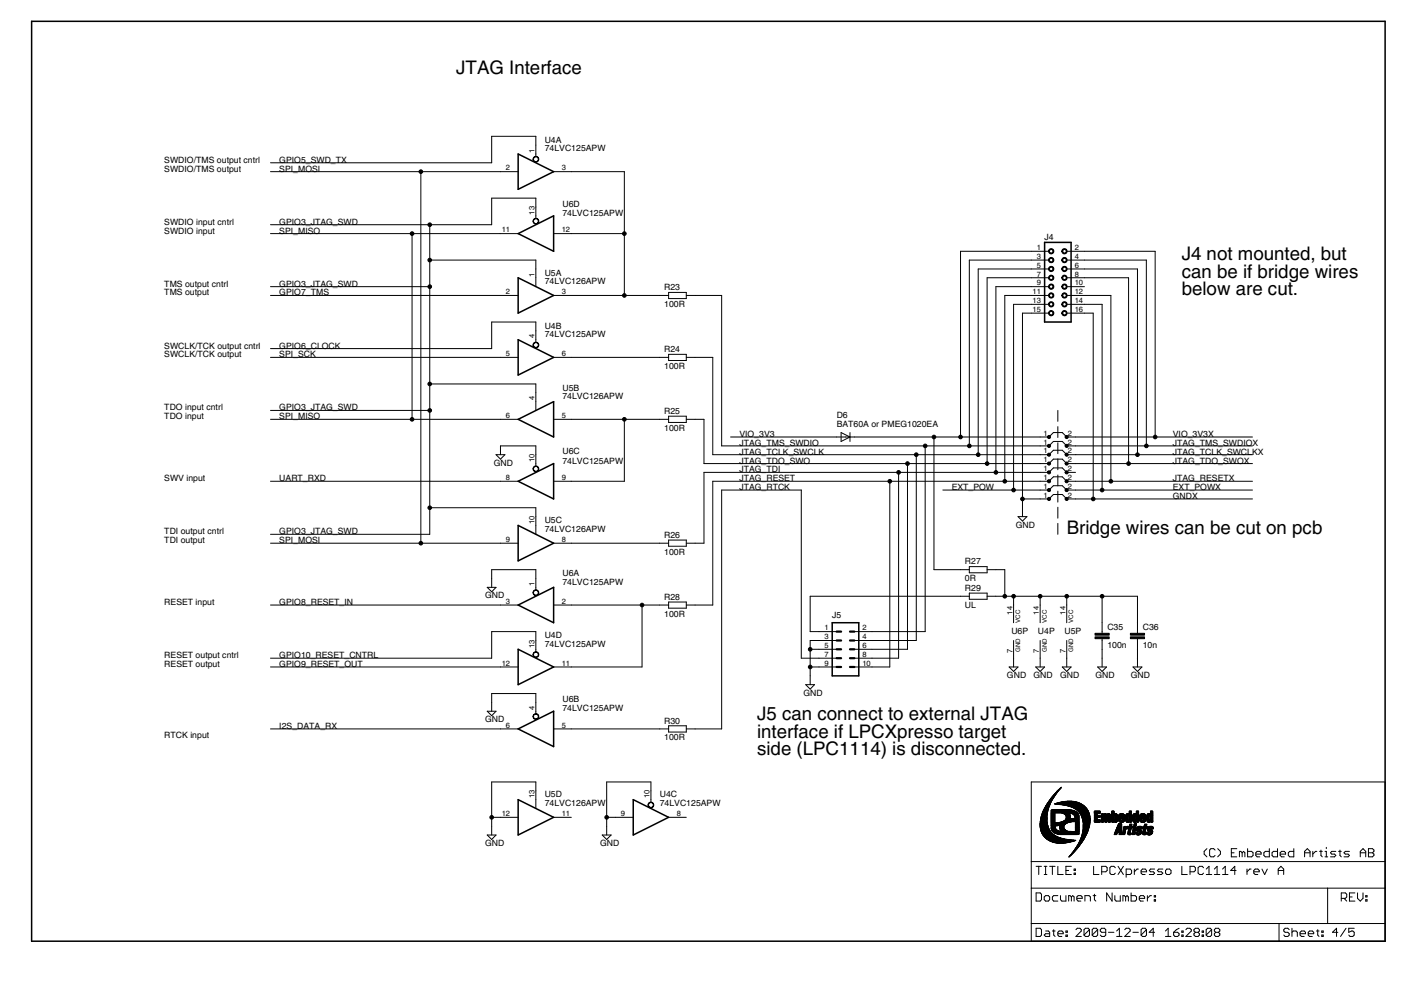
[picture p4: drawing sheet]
<svg xmlns="http://www.w3.org/2000/svg" width="297mm" height="210mm" viewBox="0 0 297 210" stroke-linecap="round" stroke-linejoin="round" font-family="sans-serif">
<defs><g id="words">
<g font-size="4.5">
<text x="95.6" y="15.6">JTAG Interface</text>
<text x="247.5" y="54.5">J4 not mounted, but</text>
<text x="247.5" y="58.2">can be if bridge wires</text>
<text x="247.5" y="61.9">below are cut.</text>
<text x="223.4" y="111.9">Bridge wires can be cut on pcb</text>
<text x="158.6" y="150.8">J5 can connect to external JTAG</text>
<text x="158.6" y="154.5">interface if LPCXpresso target</text>
<text x="158.6" y="158.3">side (LPC1114) is disconnected.</text>
</g>
<g font-size="2.1">
<text x="114.1" y="29.9">U4A</text>
<text x="34.4" y="34.1">SWDIO/TMS output cntrl</text>
<text x="34.4" y="36">SWDIO/TMS output</text>
<text x="58.5" y="36">SPI_MOSI</text>
<text x="58.5" y="34.1">GPIO5_SWD_TX</text>
<text x="114.1" y="31.7">74LVC125APW</text>
<text x="34.4" y="47.1">SWDIO input cntrl</text>
<text x="58.5" y="47.1">GPIO3_JTAG_SWD</text>
<text x="117.8" y="45.2">74LVC125APW</text>
<text x="117.8" y="43.5">U6D</text>
<text x="34.4" y="48.9">SWDIO input</text>
<text x="58.5" y="48.9">SPI_MISO</text>
<text x="218.8" y="50.2">J4</text>
<text x="114.1" y="59.5">74LVC126APW</text>
<text x="114.1" y="57.7">U5A</text>
<text x="34.4" y="61.9">TMS output</text>
<text x="34.4" y="60">TMS output cntrl</text>
<text x="58.5" y="61.9">GPIO7_TMS</text>
<text x="58.5" y="60">GPIO3_JTAG_SWD</text>
<text x="139.1" y="64.3">100R</text>
<text x="139.1" y="60.8">R23</text>
<text x="114.1" y="70.6">74LVC125APW</text>
<text x="114.1" y="68.8">U4B</text>
<text x="34.4" y="73">SWCLK/TCK output cntrl</text>
<text x="34.4" y="74.9">SWCLK/TCK output</text>
<text x="58.5" y="74.9">SPI_SCK</text>
<text x="58.5" y="73">GPIO6_CLOCK</text>
<text x="139.1" y="77.3">100R</text>
<text x="139.1" y="73.8">R24</text>
<text x="117.8" y="83.6">74LVC126APW</text>
<text x="117.8" y="81.8">U5B</text>
<text x="34.4" y="87.8">TDO input</text>
<text x="34.4" y="86">TDO input cntrl</text>
<text x="58.5" y="87.8">SPI_MISO</text>
<text x="58.5" y="86">GPIO3_JTAG_SWD</text>
<text x="139.1" y="86.7">R25</text>
<text x="175.3" y="89.5">BAT60A or PMEG1020EA</text>
<text x="175.3" y="87.5">D6</text>
<text x="117.8" y="95.2">U6C</text>
<text x="139.1" y="90.2">100R</text>
<text x="154.9" y="91.5">VIO_3V3</text>
<text x="154.9" y="93.4">JTAG_TMS_SWDIO</text>
<text x="154.9" y="95.3">JTAG_TCLK_SWCLK</text>
<text x="245.7" y="93.4">JTAG_TMS_SWDIOX</text>
<text x="245.7" y="95.3">JTAG_TCLK_SWCLKX</text>
<text x="245.7" y="91.5">VIO_3V3X</text>
<text x="34.4" y="100.8">SWV input</text>
<text x="58.5" y="100.8">UART_RXD</text>
<text x="103.5" y="97.6">GND</text>
<text x="117.8" y="97.1">74LVC125APW</text>
<text x="154.9" y="100.8">JTAG_RESET</text>
<text x="154.9" y="97.1">JTAG_TDO_SWO</text>
<text x="154.9" y="99">JTAG_TDI</text>
<text x="245.7" y="97.1">JTAG_TDO_SWOX</text>
<text x="245.7" y="100.8">JTAG_RESETX</text>
<text x="154.9" y="102.7">JTAG_RTCK</text>
<text x="199.4" y="102.7">EXT_POW</text>
<text x="245.7" y="102.7">EXT_POWX</text>
<text x="245.7" y="104.5">GNDX</text>
<text x="34.4" y="111.9">TDI output cntrl</text>
<text x="34.4" y="113.8">TDI output</text>
<text x="58.5" y="113.8">SPI_MOSI</text>
<text x="58.5" y="111.9">GPIO3_JTAG_SWD</text>
<text x="114.1" y="111.4">74LVC126APW</text>
<text x="114.1" y="109.6">U5C</text>
<text x="139.1" y="112.7">R26</text>
<text x="212.8" y="110.5">GND</text>
<text x="139.1" y="116.2">100R</text>
<text x="202.1" y="118.2">R27</text>
<text x="101.6" y="125.4">GND</text>
<text x="117.8" y="122.5">74LVC125APW</text>
<text x="117.8" y="120.7">U6A</text>
<text x="139.1" y="125.7">R28</text>
<text x="202.1" y="121.8">0R</text>
<text x="202.1" y="123.8">R29</text>
<text x="34.4" y="126.8">RESET input</text>
<text x="58.5" y="126.8">GPIO8_RESET_IN</text>
<text x="139.1" y="129.2">100R</text>
<text x="174.3" y="129.5">J5</text>
<text x="202.1" y="127.3">UL</text>
<text x="34.4" y="137.9">RESET output cntrl</text>
<text x="58.5" y="137.9">GPIO10_RESET_CNTRL</text>
<text x="114.1" y="135.5">74LVC125APW</text>
<text x="114.1" y="133.7">U4D</text>
<text x="211.9" y="132.8">U6P</text>
<text x="217.4" y="132.8">U4P</text>
<text x="223" y="132.8">U5P</text>
<text x="232" y="135.7">100n</text>
<text x="232" y="132">C35</text>
<text x="239.4" y="135.7">10n</text>
<text x="239.4" y="132">C36</text>
<text x="34.4" y="139.7">RESET output</text>
<text x="58.5" y="139.7">GPIO9_RESET_OUT</text>
<text x="210.9" y="142">GND</text>
<text x="216.5" y="142">GND</text>
<text x="222.1" y="142">GND</text>
<text x="229.5" y="142">GND</text>
<text x="236.9" y="142">GND</text>
<text x="117.8" y="149">74LVC125APW</text>
<text x="117.8" y="147">U6B</text>
<text x="168.3" y="145.7">GND</text>
<text x="34.4" y="154.5">RTCK input</text>
<text x="58.5" y="152.7">I2S_DATA_RX</text>
<text x="101.6" y="151.3">GND</text>
<text x="139.1" y="155.1">100R</text>
<text x="139.1" y="151.6">R30</text>
<text x="114.1" y="167.1">U5D</text>
<text x="138.2" y="167.1">U4C</text>
<text x="114.1" y="168.8">74LVC126APW</text>
<text x="138.2" y="168.8">74LVC125APW</text>
<text x="101.6" y="177.2">GND</text>
<text x="125.7" y="177.2">GND</text>
</g>
<g font-size="1.8">
<text x="106" y="35.7">2</text>
<text x="112" y="32" transform="rotate(-90 112 32)">1</text>
<text x="117.7" y="35.7">3</text>
<text x="112" y="45" transform="rotate(-90 112 45)">13</text>
<text x="105.1" y="48.7">11</text>
<text x="117.7" y="48.7">12</text>
<text x="217.2" y="52.4">1</text>
<text x="225.1" y="52.4">2</text>
<text x="112" y="57.9" transform="rotate(-90 112 57.9)">1</text>
<text x="217.2" y="54.2">3</text>
<text x="217.2" y="56.1">5</text>
<text x="217.2" y="57.9">7</text>
<text x="217.2" y="59.8">9</text>
<text x="225.1" y="54.2">4</text>
<text x="225.1" y="56.1">6</text>
<text x="225.1" y="57.9">8</text>
<text x="225.1" y="59.8">10</text>
<text x="106" y="61.6">2</text>
<text x="117.7" y="61.6">3</text>
<text x="216.3" y="65.3">15</text>
<text x="216.3" y="63.5">13</text>
<text x="216.3" y="61.6">11</text>
<text x="225.1" y="65.3">16</text>
<text x="225.1" y="61.6">12</text>
<text x="225.1" y="63.5">14</text>
<text x="112" y="70.9" transform="rotate(-90 112 70.9)">4</text>
<text x="106" y="74.6">5</text>
<text x="117.7" y="74.6">6</text>
<text x="112" y="83.9" transform="rotate(-90 112 83.9)">4</text>
<text x="106" y="87.6">6</text>
<text x="117.7" y="87.6">5</text>
<text x="218.6" y="93.1">1</text>
<text x="218.6" y="95">1</text>
<text x="218.6" y="91.3">1</text>
<text x="223.7" y="93.1">2</text>
<text x="223.7" y="95">2</text>
<text x="223.7" y="91.3">2</text>
<text x="106" y="100.6">8</text>
<text x="112" y="96.8" transform="rotate(-90 112 96.8)">10</text>
<text x="117.7" y="100.6">9</text>
<text x="218.6" y="96.8">1</text>
<text x="218.6" y="100.6">1</text>
<text x="218.6" y="98.7">1</text>
<text x="223.7" y="96.8">2</text>
<text x="223.7" y="100.6">2</text>
<text x="223.7" y="98.7">2</text>
<text x="218.6" y="102.4">1</text>
<text x="218.6" y="104.3">1</text>
<text x="223.7" y="102.4">2</text>
<text x="223.7" y="104.3">2</text>
<text x="106" y="113.5">9</text>
<text x="112" y="109.8" transform="rotate(-90 112 109.8)">10</text>
<text x="117.7" y="113.5">8</text>
<text x="112" y="122.8" transform="rotate(-90 112 122.8)">1</text>
<text x="106" y="126.5">3</text>
<text x="117.7" y="126.5">2</text>
<text x="212.1" y="128.8" transform="rotate(-90 212.1 128.8)">14</text>
<text x="217.6" y="128.8" transform="rotate(-90 217.6 128.8)">14</text>
<text x="223.2" y="128.8" transform="rotate(-90 223.2 128.8)">14</text>
<text x="112" y="135.8" transform="rotate(-90 112 135.8)">13</text>
<text x="172.7" y="132.1">1</text>
<text x="172.7" y="133.9">3</text>
<text x="172.7" y="135.8">5</text>
<text x="172.7" y="137.6">7</text>
<text x="180.7" y="132.1">2</text>
<text x="180.7" y="133.9">4</text>
<text x="180.7" y="135.8">6</text>
<text x="180.7" y="137.6">8</text>
<text x="212.1" y="136.7" transform="rotate(-90 212.1 136.7)">7</text>
<text x="217.6" y="136.7" transform="rotate(-90 217.6 136.7)">7</text>
<text x="223.2" y="136.7" transform="rotate(-90 223.2 136.7)">7</text>
<text x="105.1" y="139.5">12</text>
<text x="117.7" y="139.5">11</text>
<text x="172.7" y="139.5">9</text>
<text x="180.7" y="139.5">10</text>
<text x="112" y="148.7" transform="rotate(-90 112 148.7)">4</text>
<text x="106" y="152.4">6</text>
<text x="117.7" y="152.4">5</text>
<text x="112" y="167.3" transform="rotate(-90 112 167.3)">13</text>
<text x="136.1" y="167.3" transform="rotate(-90 136.1 167.3)">10</text>
<text x="105.1" y="171">12</text>
<text x="117.7" y="171">11</text>
<text x="130.1" y="171">9</text>
<text x="141.8" y="171">8</text>
</g>
<g font-size="1.5">
<text x="213.7" y="130.5" transform="rotate(-90 213.7 130.5)">VCC</text>
<text x="219.3" y="130.5" transform="rotate(-90 219.3 130.5)">VCC</text>
<text x="224.8" y="130.5" transform="rotate(-90 224.8 130.5)">VCC</text>
<text x="213.7" y="136.6" transform="rotate(-90 213.7 136.6)">GND</text>
<text x="219.3" y="136.6" transform="rotate(-90 219.3 136.6)">GND</text>
<text x="224.8" y="136.6" transform="rotate(-90 224.8 136.6)">GND</text>
</g>
</g></defs>
<g fill="#000" stroke="#000" stroke-width=".32">
<path d="M6.6 4.5v192.7zM6.6 4.5h283.6zM290.2 4.5v192.7zM108.5 32.3v7.4zM108.5 32.3l7.5 3.7zM108.5 39.7l7.5-3.7zM108.5 48.9l7.5-3.7zM108.5 48.9l7.5 3.7zM116 45.2v7.4zM218.8 50.8h5.6zM218.8 50.8v16.7zM108.5 71.2v7.4z"/>
<path d="M108.5 58.2v7.4zM108.5 71.2l7.5 3.7zM108.5 78.6l7.5-3.7zM108.5 58.2l7.5 3.7zM108.5 65.6l7.5-3.7zM224.4 50.8v16.7zM218.8 67.5h5.6zM108.5 87.8l7.5-3.7zM108.5 87.8l7.5 3.7zM116 84.1v7.4zM108.5 100.8l7.5-3.7zM108.5 100.8l7.5 3.7z"/>
<path d="M108.5 110.1v7.4zM116 97.1v7.4zM108.5 110.1l7.5 3.7zM108.5 117.5l7.5-3.7zM108.5 126.7l7.5-3.7zM108.5 126.7l7.5 3.8zM108.5 136l7.5 3.7zM108.5 143.4l7.5-3.7zM116 123v7.5zM174.3 130.5v11.1zM174.3 130.5h5.6zM108.5 136v7.4z"/>
<path d="M108.5 152.7l7.5-3.7zM108.5 152.7l7.5 3.7zM116 149v7.4zM174.3 141.6h5.6zM179.9 130.5v11.1zM108.5 167.5v7.4zM108.5 167.5l7.5 3.7zM108.5 174.9l7.5-3.7zM132.7 167.5v7.4zM132.7 167.5l7.4 3.7zM132.7 174.9l7.4-3.7zM6.6 197.2h283.6z"/>
</g>
<g fill="#000" stroke="#000" stroke-width=".21">
<path d="M56.7 36h31.5zM88.2 36v77.8zM103 28.6v5.5zM56.7 34.1h46.3zM104.8 36h3.7zM88.2 36h16.6zM112.2 30.4v1.9zM112.2 32.3v.5zM112.2 28.6v1.8zM103 28.6h9.2zM116 36h3.7zM119.7 36h11.1z"/>
<path d="M56.7 48.9h29.6zM56.7 47.1h33.3zM90 47.1v7.4zM103 41.5v5.6zM90 47.1h13zM104.8 48.9h3.7zM86.3 48.9h18.5zM112.2 43.4v1.8zM112.2 45.2v.6zM112.2 56.3v1.9zM112.2 58.2v1.8zM90 54.5h22.2z"/>
<path d="M112.2 54.5v1.8zM112.2 41.5v1.9zM103 41.5h9.2zM116 48.9h3.7zM119.7 48.9h11.1zM130.8 36v12.9zM201.2 52.6v38.9zM203.1 54.5v38.9zM204.9 56.3v38.9zM206.8 58.2v38.9zM216 52.6h3.7zM216 54.5h3.7z"/>
<path d="M216 56.3h3.7zM216 58.2h3.7zM203.1 54.5h12.9zM204.9 56.3h11.1zM206.8 58.2h9.2zM201.2 52.6h14.8zM223.5 52.6h3.7zM223.5 54.5h3.7zM223.5 56.3h3.7zM223.5 58.2h3.7zM227.2 54.5h12.9zM227.2 56.3h11.1z"/>
<path d="M227.2 58.2h9.2zM227.2 52.6h14.8zM236.4 58.2v38.9zM238.3 56.3v38.9zM240.1 54.5v38.9zM242 52.6v38.9zM56.7 60h33.3zM90 54.5v5.5zM103 67.5v5.5zM56.7 73h46.3zM104.8 74.9h3.7zM104.8 61.9h3.7z"/>
<path d="M56.7 74.9h48.1zM56.7 61.9h48.1zM112.2 69.3v1.9zM112.2 71.2v.5zM112.2 67.5v1.8zM103 67.5h9.2zM116 74.9h3.7zM116 61.9h3.7zM119.7 61.9h11.1zM130.8 48.9v13zM130.8 61.9h7.4zM138.2 74.9h1.9z"/>
<path d="M138.2 61.9h1.9zM119.7 74.9h18.5zM140.1 75.5h3.7zM140.1 74.2v1.3zM140.1 62.5h3.7zM140.1 61.3v1.2zM140.1 74.2h3.7zM143.8 74.2v1.3zM140.1 61.3h3.7zM143.8 61.3v1.2zM143.8 74.9h1.8zM143.8 61.9h1.8z"/>
<path d="M145.6 61.9h5.6zM145.6 74.9h3.7zM208.6 60v39zM210.5 61.9v38.9zM212.3 63.8v38.9zM214.2 65.6v38.9zM216 60h3.7zM216 65.6h3.7zM216 63.8h3.7zM216 61.9h3.7zM214.2 65.6h1.8zM210.5 61.9h5.5z"/>
<path d="M208.6 60h7.4zM212.3 63.8h3.7zM223.5 60h3.7zM223.5 65.6h3.7zM223.5 61.9h3.7zM223.5 63.8h3.7zM227.2 61.9h5.5zM227.2 63.8h3.7zM227.2 65.6h1.8zM229 65.6v38.9zM230.9 63.8v38.9zM232.7 61.9v38.9z"/>
<path d="M56.7 86h33.3zM86.3 48.9v38.9zM56.7 87.8h29.6zM90 80.4v5.6zM90 60v20.4zM103.9 95.2h1.9zM104.8 93.4v1.8zM103.9 95.2l.9 1zM104.8 87.8h3.7zM86.3 87.8h18.5zM105.8 95.2l-1 1zM112.2 95.2v1.9z"/>
<path d="M112.2 97.1v.6zM112.2 82.3v1.8zM112.2 84.1v1.9zM112.2 93.4v1.8zM104.8 93.4h7.4zM112.2 80.4v1.9zM90 80.4h22.2zM116 87.8h3.7zM119.7 87.8h11.1zM130.8 87.8h7.4zM130.8 87.8v13zM138.2 87.8h1.9z"/>
<path d="M140.1 88.5h3.7zM140.1 87.2v1.3zM140.1 87.2h3.7zM143.8 87.2v1.3zM143.8 87.8h1.8zM145.6 87.8h1.9zM147.5 87.8v9.3zM147.5 99v14.8zM149.3 74.9v20.3zM151.2 61.9v31.5zM175.3 91.5h1.8zM153 91.5h22.3z"/>
<path d="M176.2 92.5l1.9-1zM176.2 90.6v1.9zM176.2 90.6l1.9 .9zM178.1 90.6v.9zM178.1 91.5v1zM177.1 91.5h1.9zM179 91.5h16.6zM147.5 99h40.7zM147.5 97.1h42.6zM149.3 95.2h42.6zM151.2 93.4h42.6zM195.6 91.5v27.8z"/>
<path d="M195.6 91.5h5.6zM193.8 93.4h9.3zM203.1 93.4h14.8zM191.9 95.2h13zM204.9 95.2h13zM190.1 97.1h16.7zM206.8 97.1h11.1zM188.2 99h20.4zM208.6 99h9.3zM217.9 93.4h1.8zM217.9 95.2h1.8zM217.9 97.1h1.8z"/>
<path d="M217.9 91.5h1.8zM217.9 99h1.8zM201.2 91.5h16.7zM219.7 93.4l1-.9zM219.7 95.2l1-.9zM219.7 97.1l1-.9zM219.7 91.5l1-.9zM219.7 99l1-1zM220.7 92.5h1.8zM220.7 94.3h1.8zM220.7 96.2h1.8zM220.7 90.6h1.8z"/>
<path d="M220.7 99.9h1.8zM220.7 98h1.8zM221.6 96.1v2.3zM221.6 92.8v2.2zM221.6 89.4v2.3zM221.6 86v2.3zM222.5 92.5l1 .9zM222.5 94.3l1 .9zM222.5 96.2l1 .9zM222.5 90.6l1 .9zM222.5 98l1 1zM223.5 93.4h1.8z"/>
<path d="M223.5 95.2h1.8zM223.5 97.1h1.8zM223.5 91.5h1.8zM223.5 99h1.8zM225.3 93.4h14.8zM225.3 95.2h13zM225.3 97.1h11.1zM225.3 91.5h16.7zM236.4 97.1h26zM238.3 95.2h24.1zM240.1 93.4h22.3zM242 91.5h20.4z"/>
<path d="M56.7 111.9h33.3zM56.7 113.8h31.5zM90 86v20.4zM90 106.4v5.5zM103 119.3v1.9zM104.8 100.8h3.7zM104.8 113.8h3.7zM88.2 113.8h16.6zM56.7 100.8h48.1zM112.2 108.2v1.9zM112.2 110.1v1.8zM103 119.3h9.2z"/>
<path d="M112.2 106.4v1.8zM90 106.4h22.2zM116 100.8h3.7zM116 113.8h3.7zM119.7 100.8h11.1zM138.2 113.8h1.9zM119.7 113.8h18.5zM140.1 114.4h3.7zM140.1 113.1v1.3zM140.1 113.1h3.7zM143.8 113.1v1.3zM143.8 113.8h1.8z"/>
<path d="M145.6 113.8h1.9zM149.3 100.8v25.9zM151.2 102.7v50zM151.2 102.7h16.7zM149.3 100.8h37.1zM195.6 119.3h5.6zM201.2 119.3h1.9zM203.1 120h3.7zM203.1 118.7v1.3zM203.1 118.7h3.7zM206.8 118.7v1.3zM206.8 119.3h1.8z"/>
<path d="M208.6 119.3h1.9zM186.4 100.8h24.1zM210.5 100.8h7.4zM210.5 119.3v5.6zM197.5 102.7h14.8zM213.3 108.2h1.8zM214.2 106.4v1.8zM213.3 108.2l.9 1zM214.2 104.5v1.9zM215.1 108.2l-.9 1zM217.9 100.8h1.8zM217.9 102.7h1.8z"/>
<path d="M217.9 104.5h1.8zM214.2 104.5h3.7zM212.3 102.7h5.6zM219.7 100.8l1-.9zM219.7 102.7l1-1zM219.7 104.5l1-.9zM220.7 101.7h1.8zM220.7 103.6h1.8zM221.6 109.6v2.3zM221.6 106.3v2.2zM221.6 102.9v2.3zM221.6 99.5v2.3z"/>
<path d="M222.5 99.9l1 .9zM222.5 101.7l1 1zM222.5 103.6l1 .9zM223.5 100.8h1.8zM223.5 102.7h1.8zM223.5 104.5h1.8zM225.3 100.8h7.4zM225.3 102.7h5.6zM225.3 104.5h3.7zM229 104.5h33.4zM230.9 102.7h31.5zM232.7 100.8h29.7z"/>
<path d="M102.1 123h1.8zM103 121.2v1.8zM102.1 123l.9 1zM103 132.3v5.6zM56.7 137.9h46.3zM103.9 123l-.9 1zM104.8 139.7h3.7zM104.8 126.7h3.7zM56.7 126.7h48.1zM56.7 139.7h48.1zM112.2 134.2v1.8zM112.2 136v.6z"/>
<path d="M112.2 121.2v1.8zM112.2 123v.6zM112.2 119.3v1.9zM112.2 132.3v1.9zM103 132.3h9.2zM116 139.7h3.7zM116 126.7h3.7zM119.7 126.7h14.8zM119.7 139.7h14.8zM134.5 126.7h3.7zM134.5 126.7v13zM138.2 126.7h1.9z"/>
<path d="M140.1 127.4h3.7zM140.1 126.1v1.3zM140.1 126.1h3.7zM143.8 126.1v1.3zM143.8 126.7h1.8zM145.6 126.7h3.7zM167.9 102.7v35.2zM169.7 134.2v1.8zM169.7 136v3.7zM169.7 139.7v1.9zM169.7 124.9v7.4zM169.7 124.9h31.5z"/>
<path d="M171.6 132.3h3.7zM171.6 134.2h3.7zM171.6 136h3.7zM171.6 137.9h3.7zM171.6 139.7h3.7zM169.7 134.2h1.9zM169.7 136h1.9zM169.7 139.7h1.9zM169.7 132.3h1.9zM167.9 137.9h3.7zM179 132.3h3.7zM179 134.2h3.7z"/>
<path d="M179 136h3.7zM179 137.9h3.7zM179 139.7h3.7zM182.7 139.7h3.7zM182.7 132.3h11.1zM182.7 134.2h9.2zM182.7 136h7.4zM182.7 137.9h5.5zM186.4 100.8v38.9zM188.2 99v38.9zM190.1 97.1v38.9zM191.9 95.2v39z"/>
<path d="M193.8 93.4v38.9zM201.2 124.9h1.9zM203.1 125.5h3.7zM203.1 124.2v1.3zM203.1 124.2h3.7zM206.8 124.2v1.3zM206.8 124.9h1.8zM208.6 124.9h1.9zM210.5 124.9h1.8zM211.4 139.7h1.9zM212.3 134.2v3.7zM212.3 126.7v3.8z"/>
<path d="M212.3 137.9v1.8zM212.3 124.9v1.8zM212.3 124.9h5.6zM213.3 139.7l-1 1zM217 139.7h1.8zM217.9 134.2v3.7zM217.9 126.7v3.8zM217.9 137.9v1.8zM217.9 124.9v1.8zM217.9 124.9h5.6zM218.8 139.7l-.9 1zM222.5 139.7h1.9z"/>
<path d="M223.5 137.9v1.8zM223.5 134.2v3.7zM223.5 126.7v3.8zM223.5 124.9h7.4zM223.5 124.9v1.8zM224.4 139.7l-.9 1zM229.9 139.7h1.9zM230.9 130.5v1.8zM230.9 134.2v1.8zM230.9 132.3v.4zM230.9 133.8v.4zM230.9 137.9v1.8z"/>
<path d="M230.9 136v1.9zM230.9 124.9v5.6zM230.9 124.9h7.4zM231.8 139.7l-.9 1zM237.3 139.7h1.9zM238.3 130.5v1.8zM238.3 134.2v1.8zM238.3 132.3v.4zM238.3 133.8v.4zM238.3 137.9v1.8zM238.3 136v1.9zM238.3 124.9v5.6z"/>
<path d="M239.2 139.7l-.9 1zM102.1 149h1.8zM103 147.1v1.9zM102.1 149l.9 .9zM103 145.3v1.8zM103.9 149l-.9 .9zM104.8 152.7h3.7zM56.7 152.7h48.1zM112.2 147.1v1.9zM112.2 149v.5zM112.2 145.3v1.8zM103 145.3h9.2z"/>
<path d="M116 152.7h3.7zM119.7 152.7h18.5zM138.2 152.7h1.9zM140.1 153.4h3.7zM140.1 152v1.4zM140.1 152h3.7zM143.8 152v1.4zM143.8 152.7h1.8zM145.6 152.7h5.6zM168.8 143.4h1.8zM169.7 141.6v1.8zM168.8 143.4l.9 1z"/>
<path d="M170.6 143.4l-.9 1zM211.4 139.7l.9 1zM217 139.7l.9 1zM222.5 139.7l1 1zM229.9 139.7l1 1zM237.3 139.7l1 1zM102.1 174.9h1.8zM103 173.1v1.8zM102.1 174.9l.9 1zM103 163.8v7.4zM103 171.2v1.9zM103.9 174.9l-.9 1z"/>
<path d="M104.8 171.2h3.7zM103 171.2h1.8zM112.2 165.7v1.8zM112.2 167.5v1.9zM112.2 163.8v1.9zM103 163.8h9.2zM116 171.2h3.7zM126.2 174.9h1.8zM127.1 173.1v1.8zM126.2 174.9l.9 1zM127.1 163.8v7.4zM127.1 171.2v1.9z"/>
<path d="M128 174.9l-.9 1zM128.9 171.2h3.8zM127.1 171.2h1.8zM136.4 165.7v1.8zM136.4 167.5v.6zM136.4 163.8v1.9zM127.1 163.8h9.3zM140.1 171.2h3.7zM252.2 178.4v.5zM252.2 178.4l.6-.6zM252.2 178.9l.6 .6zM253.4 178.1v1.1z"/>
<path d="M253.4 179.2l.3 .3zM253.7 177.8l-.3 .3zM253.7 179.5h.5zM253.7 177.8h.5zM254.2 179.5l.3-.3zM254.2 177.8l.3 .3zM255.1 179.5l.6-.6zM255.7 178.4v.5zM255.1 177.8l.6 .6zM257.9 177.8v1.7zM257.9 179.5h1.2zM257.9 178.6h.6z"/>
<path d="M257.9 177.8h1.2zM259.6 178.4v1.1zM259.6 178.4h.3zM259.9 178.4l.3 .2zM260.2 178.6v.9zM260.2 178.6l.3-.2zM260.5 178.4l.3 .2zM260.8 178.6v.9zM261.3 177.8v1.7zM261.3 179.5h.9zM262.2 179.5l.3-.3zM261.3 178.4h.9z"/>
<path d="M262.5 178.6v.6zM262.2 178.4l.3 .2zM263.1 178.6v.6zM263.3 178.4l-.2 .2zM263.1 179.2l.2 .3zM263.3 178.4h.6zM263.3 179.5h.6zM263.9 178.4l.3 .2zM264.2 178.6v.3zM263.1 178.9h1.1zM264.8 178.6v.6zM264.8 178.6l.2-.2z"/>
<path d="M264.8 179.2l.2 .3zM265 178.4h.9zM265.9 177.8v1.7zM265 179.5h.9zM266.5 178.6v.6zM266.7 178.4l-.2 .2zM266.5 179.2l.2 .3zM266.7 178.4h.9zM267.6 177.8v1.7zM266.7 179.5h.9zM268.2 178.6v.6zM268.2 178.6l.3-.2z"/>
<path d="M268.2 179.2l.3 .3zM268.5 178.4h.5zM268.5 179.5h.5zM269 178.4l.3 .2zM269.3 178.6v.3zM268.2 178.9h1.1zM269.9 178.6v.6zM269.9 178.6l.3-.2zM269.9 179.2l.3 .3zM270.2 178.4h.8zM271 177.8v1.7zM270.2 179.5h.8z"/>
<path d="M273.3 178.4v1.1zM273.9 177.8l-.6 .6zM273.3 178.6h1.1zM273.9 177.8l.5 .6zM274.4 178.4v1.1zM275 178.4v1.1zM275 178.9l.6-.5zM275.6 178.4h.2zM276.4 178.4h.6zM276.7 178.1v1.1zM276.7 179.2l.3 .3zM277.6 178.4h.2z"/>
<path d="M277.6 179.5h.5zM277.8 178.4v1.1zM277.8 177.5v.3zM278.7 179.5h.8zM279 178.4l-.3 .2zM278.7 178.6l.3 .3zM279 178.4h.8zM279.8 179.2l-.3 .3zM279 178.9h.5zM279.5 178.9l.3 .3zM280.4 178.4h.6zM280.7 178.1v1.1z"/>
<path d="M280.7 179.2l.3 .3zM281.5 179.5h.9zM281.8 178.4l-.3 .2zM281.5 178.6l.3 .3zM281.8 178.4h.9zM282.4 179.5l.3-.3zM281.8 178.9h.6zM282.4 178.9l.3 .3zM284.9 178.4v1.1zM284.9 178.4l.6-.6zM284.9 178.6h1.2zM285.5 177.8l.6 .6z"/>
<path d="M286.1 178.4v1.1zM286.7 177.8v1.7zM286.7 177.8h.8zM286.7 178.6h.8zM287.5 177.8l.3 .3zM287.5 178.6l.3 .3zM286.7 179.5h.8zM287.8 178.1v.3zM287.8 178.4l-.3 .2zM287.8 178.9v.3zM287.5 179.5l.3-.3zM216 163.8h74.2z"/>
<path d="M290.2 163.8v16.7zM216 197.2h51.9zM216 193.5v3.7zM216 193.5h51.9zM216 186.1v7.4zM216 180.5v5.6zM216 180.5h74.2zM216 163.8v16.7zM217 194.5v1.7zM217 196.2h.9zM217 181.5h1.2zM217 187v1.8z"/>
<path d="M217 188.8h.9zM217.6 181.5v1.7zM218.2 195.9l-.3 .3zM217 194.5h.9zM218.2 188.5l-.3 .3zM217 187h.9zM218.2 194.8v1.1zM217.9 194.5l.3 .3zM218.2 187.3v1.2zM217.9 187l.3 .3zM218.7 195.9l.3-.3zM218.7 183.2h.6z"/>
<path d="M218.7 181.5h.6zM218.7 187.9v.6zM218.7 188.5l.3 .3zM219 195h.6zM218.7 195.9l.3 .3zM219 195.6h.9zM219 181.5v1.7zM219 188.8h.6zM218.7 187.9l.3-.3zM219.6 195l.3 .3zM219.9 188.5l-.3 .3zM219 187.6h.6z"/>
<path d="M219.9 195.3v.9zM219 196.2h.9zM219.9 181.5h1.1zM219.9 187.9v.6zM219.6 187.6l.3 .3zM220.5 195h.5zM220.5 181.5v1.7zM220.5 187.9v.6zM220.5 188.5l.2 .3zM220.7 194.8v1.1zM220.7 195.9l.3 .3zM220.7 187.6l-.2 .3z"/>
<path d="M220.7 188.8h.9zM221.6 195.3v.6zM221.9 195l-.3 .3zM221.6 181.5v1.7zM221.6 183.2h1.1zM220.7 187.6h.9zM221.6 195.9l.3 .3zM221.9 195h.5zM222.1 187.6v.9zM222.1 188.5l.3 .3zM221.9 196.2h.5zM222.4 195l.3 .3z"/>
<path d="M222.4 188.8h.9zM222.7 195.3v.3zM221.6 195.6h1.1zM223.3 195h.3zM223.3 195v.3zM223.3 195.9h.3zM223.3 195.9v.3zM223.3 181.5v1.7zM223.3 183.2h1.1zM223.3 182.4h.6zM223.3 187.6v1.2zM223.6 195v.3z"/>
<path d="M223.3 195.3h.3zM223.6 195.9v.3zM223.3 196.2h.3zM223.9 187.6v1.2zM223.9 187.6h.3zM224.2 187.6l.2 .3zM223.3 181.5h1.1zM224.4 187.9v.9zM224.4 187.9l.3-.3zM224.7 187.6l.3 .3zM225 182.1h.3zM225 182.1v.3z"/>
<path d="M225 182.9h.3zM225 182.9v.3zM225 187.9v.9zM225.3 182.1v.3zM225 182.4h.3zM225.3 182.9v.3zM225 183.2h.3zM226.5 195l-1.1 1.2zM225.6 187.9v.6zM225.6 187.9l.2-.3zM225.7 194.5l-.3 .3zM225.6 188.5l.2 .3z"/>
<path d="M225.8 187.6h.6zM225.7 194.5h.5zM225.8 188.8h.6zM226.4 187.6l.3 .3zM225.4 196.2h1.1zM226.5 194.8v.2zM226.2 194.5l.3 .3zM226.7 187.9v.3zM225.6 188.2h1.1zM227.1 194.8v1.1zM227.1 194.8l.3-.3zM227.1 195.9l1.1-1.1z"/>
<path d="M227.3 187.6v1.2zM227.3 187.6h.8zM227.4 194.5h.5zM227.1 195.9l.3 .3zM227.9 194.5l.3 .3zM227.4 196.2h.5zM228.1 187.6l.3 .3zM228.2 194.8v1.1zM228.2 195.9l-.3 .3zM228.4 187.9v.9zM228.8 194.8v1.1zM229.1 194.5l-.3 .3z"/>
<path d="M228.8 195.9l1.1-1.1zM229 187.6h.6zM229.1 194.5h.5zM228.8 195.9l.3 .3zM229.1 181.5v1.7zM229.1 183.2h1.1zM229.3 187.3v1.2zM229.3 188.5l.3 .3zM229.6 194.5l.3 .3zM229.1 196.2h.5zM229.9 194.8v1.1zM229.9 195.9l-.3 .3z"/>
<path d="M230.5 195.9l.3 .3zM230.5 194.8v.2zM230.5 195l.3 .3zM230.8 196.2h.6zM230.8 194.5l-.3 .3zM230.8 195.3h.8zM230.8 181.5v1.7zM230.8 181.5h.8zM231.6 195.9l-.2 .3zM230.8 194.5h.6zM231.6 194.8v1.1zM231.4 194.5l.2 .3z"/>
<path d="M231.6 181.5l.3 .3zM230.8 182.6h.8zM231.8 187v1.8zM231.8 187l1.2 1.8zM231.9 181.8v.6zM231.9 182.4l-.3 .2zM232.2 195.3h1.1zM232.5 181.8v1.1zM232.5 182.9l.3 .3zM232.8 181.5l-.3 .3zM232.8 183.2h.5zM233 187v1.8z"/>
<path d="M232.8 181.5h.5zM233.6 182.9l-.3 .3zM233.5 187.6v.9zM233.5 188.5l.3 .3zM233.3 181.5l.3 .3zM233.8 188.8h.9zM233.9 195l.6-.5zM233.9 196.2h1.1zM234.2 181.5l1.1 1.7zM234.5 194.5v1.7zM234.7 187.6v1.2zM235.2 187.6v1.2z"/>
<path d="M235.2 187.6h.3zM235.3 181.5l-1.1 1.7zM235.5 187.6l.3 .3zM235.6 196.2l1.1-1.2zM235.8 187.9v.9zM235.8 187.9l.3-.3zM235.9 194.5l-.3 .3zM235.9 182.1v1.7zM235.9 182.1h.8zM236.1 187.6l.3 .3zM236.4 187.9v.9zM235.9 194.5h.6z"/>
<path d="M235.6 196.2h1.1zM236.7 194.8v.2zM236.5 194.5l.2 .3zM236.7 182.1l.3 .3zM235.9 183.2h.8zM236.9 187v1.8zM236.9 188.8h.9zM237 182.4v.5zM237 182.9l-.3 .3zM237.3 195.3h1.2zM237.6 182.1v1.1zM237.6 182.6l.6-.5z"/>
<path d="M238.1 188.5l-.3 .3zM236.9 187.6h.9zM238.1 187.9v.6zM237.8 187.6l.3 .3zM238.2 182.1h.3zM238.7 187.9v.6zM238.7 187.9l.2-.3zM238.7 188.5l.2 .3zM238.9 187.6h.6zM239 194.8v1.1zM239.3 194.5l-.3 .3zM239 195.9l1.2-1.1z"/>
<path d="M239 182.4v.5zM239.3 182.1l-.3 .3zM239.3 194.5h.6zM239 195.9l.3 .3zM239 182.9l.3 .3zM239.3 182.1h.6zM238.9 188.8h.6zM239.5 187.6l.3 .3zM239.8 187.9v.3zM238.7 188.2h1.1zM239.9 194.5l.3 .3zM239.3 196.2h.6z"/>
<path d="M239.3 183.2h.6zM239.9 182.1l.3 .3zM240.2 194.8v1.1zM240.2 195.9l-.3 .3zM240.2 182.4v.2zM239 182.6h1.2zM240.3 187.6v1.2zM240.3 188.2l.6-.6zM240.7 195.3h1.2zM240.7 183.2h.9zM241 182.1l-.3 .3zM240.9 187.6h.3z"/>
<path d="M240.7 182.4l.3 .2zM241 182.1h.9zM241.6 194.5v1.7zM241.6 194.5l-.9 .8zM241.9 182.9l-.3 .3zM241 182.6h.6zM241.8 187.6h.3zM241.8 187.6v.3zM241.8 188.5h.3zM241.8 188.5v.3zM241.6 182.6l.3 .3zM242.1 187.6v.3z"/>
<path d="M241.8 187.9h.3zM242.1 188.5v.3zM241.8 188.8h.3zM242.4 183.2h.9zM242.4 182.4l.3-.3zM242.4 182.4l.3 .2zM242.7 182.1h.9zM243.3 183.2l.3-.3zM242.7 182.6h.6zM243.3 182.6l.3 .3zM244.1 195l.6-.5zM244.1 196.2h1.2z"/>
<path d="M244.2 182.4v.5zM244.2 182.9l.2 .3zM244.4 183.2h.6zM244.4 182.1l-.2 .3zM244.7 194.5v1.7zM245 183.2l.3-.3zM244.4 182.1h.6zM245.3 182.4v.5zM245 182.1l.3 .3zM245.9 195.3v.6zM245.9 195.9l.2 .3zM246.1 196.2h.6z"/>
<path d="M245.9 195.3l.5-.5zM246.7 196.2l.3-.3zM245.9 195.3h.8zM246.4 194.8l.6-.3zM247 195.6v.3zM246.7 195.3l.3 .3zM247.6 195h.2zM247.6 195v.3zM247.6 195.9h.2zM247.6 195.9v.3zM247.6 181.5v1.7zM247.6 183.2h1.1z"/>
<path d="M247.8 195v.3zM247.6 195.3h.2zM247.8 195.9v.3zM247.6 196.2h.2zM248.4 196.2l1.2-1.2zM248.7 194.5l-.3 .3zM248.7 194.5h.6zM249.3 181.5v1.7zM249.3 181.5h.8zM248.4 196.2h1.2zM249.6 194.8v.2zM249.3 194.5l.3 .3z"/>
<path d="M250.1 194.8l.3-.3zM250.1 195.6v.3zM250.1 195.6l.3-.3zM250.1 194.8v.2zM250.1 181.5l.3 .3zM249.3 182.6h.8zM250.4 194.5h.6zM250.1 195.9l.3 .3zM250.1 195l.3 .3zM250.4 195.3h.6zM250.4 181.8v.6zM250.4 182.4l-.3 .2z"/>
<path d="M251 194.5l.2 .3zM251 195.3l.2 .3zM250.4 196.2h.6zM251 181.8v1.1zM251 182.9l.3 .3zM251.2 194.8v.2zM251.2 195l-.2 .3zM251.2 195.6v.3zM251.2 195.9l-.2 .3zM251.3 181.5l-.3 .3zM251.3 183.2h.5zM251.8 195h.3z"/>
<path d="M251.8 195v.3zM251.8 195.9h.3zM251.8 195.9v.3zM251.3 181.5h.5zM252.1 182.9l-.3 .3zM252.1 195v.3zM251.8 195.3h.3zM252.1 195.9v.3zM251.8 196.2h.3zM251.8 181.5l.3 .3zM252.7 194.8v1.1zM252.7 194.8l.3-.3z"/>
<path d="M252.7 195.9l1.1-1.1zM252.7 182.1l.6-.6zM252.7 183.2h1.1zM253 194.5h.5zM252.7 195.9l.3 .3zM253.3 181.5v1.7zM253.5 194.5l.3 .3zM253 196.2h.5zM253.8 194.8v1.1zM253.8 195.9l-.3 .3zM254.7 194.5l-.3 .3zM254.4 195.6v.3z"/>
<path d="M254.7 195.3l-.3 .3zM254.4 194.8v.2zM254.4 182.1l.6-.6zM254.4 183.2h1.1zM254.7 194.5h.5zM254.4 195.9l.3 .3zM254.4 195l.3 .3zM254.7 195.3h.5zM255 181.5v1.7zM255.2 194.5l.3 .3zM255.2 195.3l.3 .3zM254.7 196.2h.5z"/>
<path d="M255.5 194.8v.2zM255.2 195.3l.3-.3zM255.5 195.6v.3zM255.2 196.2l.3-.3zM256.1 182.1l.6-.6zM256.1 183.2h1.1zM256.7 181.5v1.7zM257.8 182.4h1.1zM258.7 181.5v1.7zM258.7 181.5l-.9 .9zM261.2 182.1v1.1zM261.8 182.1l-.6 .5z"/>
<path d="M261.8 182.1h.3zM262.6 182.4v.5zM262.6 182.4l.3-.3zM262.6 182.9l.3 .3zM262.9 182.1h.6zM262.9 183.2h.6zM263.5 182.1l.3 .3zM263.8 182.4v.2zM262.6 182.6h1.2zM264.4 182.1l.5 1.1zM265.5 182.1l-.6 1.1zM267.8 182.1v1.1z"/>
<path d="M267.8 182.1l.5-.6zM267.8 182.4h1.1zM267.9 193.5v3.7zM267.9 193.5h10.2zM267.9 197.2h22.3zM268.3 181.5l.6 .6zM268.9 182.1v1.1zM268.9 194.8v.2zM268.9 195l.3 .3zM269.2 194.5l-.3 .3zM269.2 195.3h.6zM268.9 195.9l.3 .3z"/>
<path d="M269.2 194.5h.6zM269.8 195.3l.3 .3zM269.2 196.2h.6zM269.8 194.5l.3 .3zM270.1 195.6v.3zM270.1 195.9l-.3 .3zM270.6 194.5v1.7zM270.6 195.3l.3-.3zM270.9 195h.6zM271.5 195l.3 .3zM271.8 195.3v.9zM272.3 195.3v.6z"/>
<path d="M272.3 195.3l.3-.3zM272.3 195.9l.3 .3zM272.6 195h.6zM272.6 196.2h.6zM273.2 195l.3 .3zM273.5 195.3v.3zM272.3 195.6h1.2zM274 195.3v.6zM274 195.3l.3-.3zM274 195.9l.3 .3zM274.3 195h.6zM274.3 196.2h.6z"/>
<path d="M274.9 195l.3 .3zM275.2 195.3v.3zM274 195.6h1.2zM275.8 195h.5zM276 194.8v1.1zM276 195.9l.3 .3zM276.9 195h.3zM276.9 195v.3zM276.9 195.9h.3zM276.9 195.9v.3zM277.2 195v.3zM276.9 195.3h.3z"/>
<path d="M277.2 195.9v.3zM276.9 196.2h.3zM278.1 186.1v7.4zM216 186.1h62.1zM278.1 193.5h12.1zM279.1 195.3h1.1zM280 194.5v1.7zM280 194.5l-.9 .8zM282 194.5l-1.2 1.7zM281 187v1.8zM281 187h.8zM281.5 188.2l.6 .6z"/>
<path d="M281.8 187l.3 .3zM281 188.2h.8zM282.1 187.3v.6zM282.1 187.9l-.3 .3zM282.5 194.5v.8zM282.5 195.3l.6-.3zM282.7 187v1.8zM282.7 188.8h1.1zM282.7 187.9h.6zM282.5 195.9l.3 .3zM283.1 195h.3zM283.4 195l.3 .3z"/>
<path d="M282.8 196.2h.6zM282.5 194.5h1.2zM283.7 195.3v.6zM283.7 195.9l-.3 .3zM282.7 187h1.1zM284.4 187v1.2zM284.4 188.2l.5 .6zM284.9 188.8l.6-.6zM285.5 187v1.2zM286.1 187.6h.3zM286.1 187.6v.3zM286.1 188.5h.3z"/>
<path d="M286.1 188.5v.3zM286.4 187.6v.3zM286.1 187.9h.3zM286.4 188.5v.3zM286.1 188.8h.3zM278.1 186.1h12.1zM290.2 186.1v7.4zM290.2 193.5v3.7zM290.2 180.5v5.6z"/>
<path d="M111.8 33a.61 .61 0 0 1 1 0 .61 .61 0 0 1-.4 .9 .61 .61 0 0 1-.7-.5 .57 .57 0 0 1 .5-.5 .57 .57 0 0 1 .6 .4 .5 .5 0 0 1-.5 .6 .5 .5 0 0 1-.5-.5h-.1z" fill-rule="evenodd"/>
<path d="M111.8 45.9a.61 .61 0 0 1 1 .1 .61 .61 0 0 1-.4 .9 .61 .61 0 0 1-.7-.6 .57 .57 0 0 1 .5-.4 .57 .57 0 0 1 .6 .3 .5 .5 0 0 1-.5 .6 .5 .5 0 0 1-.5-.5h-.1z" fill-rule="evenodd"/>
<path d="M219.8 57.8a.56 .56 0 0 1 .9 .2 .56 .56 0 0 1-.4 .7 .56 .56 0 0 1-.7-.5h.2a.37 .37 0 0 1 .6-.3 .37 .37 0 0 1 0 .6 .37 .37 0 0 1-.5-.2l-.1-.1h-.2z" fill-rule="evenodd"/>
<path d="M219.8 55.9a.56 .56 0 0 1 .9 .2 .56 .56 0 0 1-.4 .8 .56 .56 0 0 1-.7-.6h.2a.37 .37 0 0 1 .6-.3 .37 .37 0 0 1 .1 .6 .37 .37 0 0 1-.6-.1l-.1-.2h-.2z" fill-rule="evenodd"/>
<path d="M219.8 54.1a.56 .56 0 0 1 .9 .1 .56 .56 0 0 1-.4 .8 .56 .56 0 0 1-.7-.5h.2a.37 .37 0 0 1 .6-.3 .37 .37 0 0 1 0 .6 .37 .37 0 0 1-.5-.2l-.1-.1h-.2z" fill-rule="evenodd"/>
<path d="M219.8 52.2a.56 .56 0 0 1 .9 .2 .56 .56 0 0 1-.4 .8 .56 .56 0 0 1-.7-.6h.2a.37 .37 0 0 1 .6-.3 .37 .37 0 0 1 .1 .6 .37 .37 0 0 1-.6-.1l-.1-.2h-.2z" fill-rule="evenodd"/>
<path d="M222.6 57.8a.56 .56 0 0 1 .9 .2 .56 .56 0 0 1-.4 .7 .56 .56 0 0 1-.7-.5h.2a.37 .37 0 0 1 .5-.4 .37 .37 0 0 1 .2 .6 .37 .37 0 0 1-.6-.1l-.3-.1z" fill-rule="evenodd"/>
<path d="M222.6 55.9a.56 .56 0 0 1 .9 .2 .56 .56 0 0 1-.4 .8 .56 .56 0 0 1-.7-.6h.2a.37 .37 0 0 1 .5-.3 .37 .37 0 0 1 .2 .6 .37 .37 0 0 1-.6-.1l-.3-.2z" fill-rule="evenodd"/>
<path d="M222.6 54.1a.56 .56 0 0 1 .9 .1 .56 .56 0 0 1-.4 .8 .56 .56 0 0 1-.7-.5h.2a.37 .37 0 0 1 .5-.4 .37 .37 0 0 1 .2 .6 .37 .37 0 0 1-.6-.1l-.3-.1z" fill-rule="evenodd"/>
<path d="M222.6 52.2a.56 .56 0 0 1 .9 .2 .56 .56 0 0 1-.4 .8 .56 .56 0 0 1-.7-.6h.2a.37 .37 0 0 1 .5-.3 .37 .37 0 0 1 .2 .6 .37 .37 0 0 1-.6-.1l-.3-.2z" fill-rule="evenodd"/>
<path d="M111.8 71.9a.61 .61 0 0 1 1 0 .61 .61 0 0 1-.3 .9 .61 .61 0 0 1-.8-.5 .58 .58 0 0 1 .4-.5 .58 .58 0 0 1 .6 .2 .54 .54 0 0 1-.6 .8 .54 .54 0 0 1-.3-.9z" fill-rule="evenodd"/>
<path d="M219.8 59.6a.56 .56 0 0 1 .9 .2 .56 .56 0 0 1-.4 .8 .56 .56 0 0 1-.7-.6h.2a.37 .37 0 0 1 .6-.3 .37 .37 0 0 1 .1 .6 .37 .37 0 0 1-.6-.1l-.1-.2h-.2z" fill-rule="evenodd"/>
<path d="M219.8 61.5a.56 .56 0 0 1 .9 .2 .56 .56 0 0 1-.4 .8 .56 .56 0 0 1-.7-.6h.2a.37 .37 0 0 1 .6-.3 .37 .37 0 0 1 0 .6 .37 .37 0 0 1-.5-.2l-.1-.1h-.2z" fill-rule="evenodd"/>
<path d="M219.8 63.3a.56 .56 0 0 1 .9 .2 .56 .56 0 0 1-.4 .8 .56 .56 0 0 1-.7-.5h.2a.37 .37 0 0 1 .6-.4 .37 .37 0 0 1 .1 .7 .37 .37 0 0 1-.6-.2l-.1-.1h-.2z" fill-rule="evenodd"/>
<path d="M219.8 65.2a.56 .56 0 0 1 .9 .2 .56 .56 0 0 1-.4 .8 .56 .56 0 0 1-.7-.6h.2a.37 .37 0 0 1 .6-.3 .37 .37 0 0 1 0 .6 .37 .37 0 0 1-.5-.1l-.1-.2h-.2z" fill-rule="evenodd"/>
<path d="M222.6 59.6a.56 .56 0 0 1 .9 .2 .56 .56 0 0 1-.4 .8 .56 .56 0 0 1-.7-.6h.2a.37 .37 0 0 1 .5-.3 .37 .37 0 0 1 .2 .6 .37 .37 0 0 1-.6-.1l-.3-.2z" fill-rule="evenodd"/>
<path d="M222.6 61.5a.56 .56 0 0 1 .9 .2 .56 .56 0 0 1-.4 .8 .56 .56 0 0 1-.7-.6h.2a.37 .37 0 0 1 .5-.4 .37 .37 0 0 1 .2 .6 .37 .37 0 0 1-.6-.1l-.3-.1z" fill-rule="evenodd"/>
<path d="M222.6 63.3a.56 .56 0 0 1 .9 .2 .56 .56 0 0 1-.4 .8 .56 .56 0 0 1-.7-.5h.2a.37 .37 0 0 1 .5-.4 .37 .37 0 0 1 .2 .6 .37 .37 0 0 1-.6-.1l-.3-.1z" fill-rule="evenodd"/>
<path d="M222.6 65.2a.56 .56 0 0 1 .9 .2 .56 .56 0 0 1-.4 .8 .56 .56 0 0 1-.7-.6h.2a.37 .37 0 0 1 .5-.4 .37 .37 0 0 1 .2 .6 .37 .37 0 0 1-.6 0l-.1-.2h-.2z" fill-rule="evenodd"/>
<path d="M111.8 97.8a.61 .61 0 0 1 1 .1 .61 .61 0 0 1-.4 .9 .61 .61 0 0 1-.7-.6 .57 .57 0 0 1 .5-.5 .57 .57 0 0 1 .6 .4 .5 .5 0 0 1-.5 .6 .5 .5 0 0 1-.5-.5h-.1z" fill-rule="evenodd"/>
<path d="M219.5 93.2l.1-.1 .4 .1v.4l-.2 .1-.3-.1-.1-.2h.4h-.4z" fill-rule="evenodd"/>
<path d="M219.5 95.1l.3-.2 .2 .2v.3l-.4 .2-.2-.4h.4h-.4z" fill-rule="evenodd"/>
<path d="M219.5 96.9l.1-.1 .4 .1v.4l-.2 .1-.3-.1-.1-.2h.4h-.4z" fill-rule="evenodd"/>
<path d="M219.5 91.4l.3-.2 .2 .2v.3l-.4 .2-.2-.4h.4h-.4z" fill-rule="evenodd"/>
<path d="M219.5 98.8l.3-.2 .2 .2v.3l-.4 .2-.2-.3 .4-.1-.4 .1z" fill-rule="evenodd"/>
<path d="M223.2 93.2l.2-.1 .3 .1v.4l-.2 .1-.3-.1-.1-.2h.4h-.4z" fill-rule="evenodd"/>
<path d="M223.2 95.1l.3-.2 .2 .2v.3l-.3 .2-.3-.4h.4h-.4z" fill-rule="evenodd"/>
<path d="M223.2 96.9l.2-.1 .3 .1v.4l-.2 .1-.3-.1-.1-.2h.4h-.4z" fill-rule="evenodd"/>
<path d="M223.2 91.4l.3-.2 .2 .2v.3l-.3 .2-.3-.4h.4h-.4z" fill-rule="evenodd"/>
<path d="M223.2 98.8l.3-.2 .2 .2v.3l-.3 .2-.3-.3 .4-.1-.4 .1z" fill-rule="evenodd"/>
<path d="M219.5 100.6l.1-.1 .4 .1v.4l-.2 .1-.3-.1-.1-.2h.4h-.4z" fill-rule="evenodd"/>
<path d="M219.5 102.5l.1-.2 .4 .2v.4l-.2 .1-.3-.1-.1-.2 .4-.1-.4 .1z" fill-rule="evenodd"/>
<path d="M219.5 104.3l.3-.1 .2 .1v.4l-.4 .1-.2-.3h.4h-.4z" fill-rule="evenodd"/>
<path d="M223.2 100.6l.2-.1 .3 .1v.4l-.2 .1-.3-.1-.1-.2h.4h-.4z" fill-rule="evenodd"/>
<path d="M223.2 102.5l.2-.2 .3 .2v.4l-.2 .1-.3-.1-.1-.2 .4-.1-.4 .1z" fill-rule="evenodd"/>
<path d="M223.2 104.3l.3-.1 .2 .1v.4l-.3 .1-.3-.3h.4h-.4z" fill-rule="evenodd"/>
<path d="M111.8 136.7a.61 .61 0 0 1 1 .1 .61 .61 0 0 1-.3 .9 .61 .61 0 0 1-.8-.6 .58 .58 0 0 1 .4-.4 .58 .58 0 0 1 .6 .2 .54 .54 0 0 1-.6 .7 .54 .54 0 0 1-.3-.9z" fill-rule="evenodd"/>
<path d="M111.8 123.7a.61 .61 0 0 1 1 .1 .61 .61 0 0 1-.3 .9 .61 .61 0 0 1-.8-.5 .57 .57 0 0 1 .5-.5 .57 .57 0 0 1 .6 .4 .5 .5 0 0 1-.5 .6 .5 .5 0 0 1-.5-.5h-.1z" fill-rule="evenodd"/>
<path d="M111.8 149.7a.61 .61 0 0 1 1 .1 .61 .61 0 0 1-.4 .9 .61 .61 0 0 1-.7-.6 .57 .57 0 0 1 .5-.5 .57 .57 0 0 1 .6 .4 .5 .5 0 0 1-.5 .6 .5 .5 0 0 1-.5-.5h-.1z" fill-rule="evenodd"/>
<path d="M135.9 168.2a.61 .61 0 0 1 1 .1 .61 .61 0 0 1-.4 .9 .61 .61 0 0 1-.8-.6 .57 .57 0 0 1 .6-.4 .57 .57 0 0 1 .5 .3 .5 .5 0 0 1-.4 .6 .5 .5 0 0 1-.6-.5h-.1z" fill-rule="evenodd"/>
<circle cx="88.2" cy="36" r=".38"/>
<circle cx="86.3" cy="48.9" r=".38"/>
<circle cx="90" cy="47.1" r=".38"/>
<circle cx="90" cy="54.5" r=".38"/>
<circle cx="130.8" cy="48.9" r=".38"/>
<circle cx="90" cy="60" r=".38"/>
<circle cx="130.8" cy="61.9" r=".38"/>
<circle cx="86.3" cy="87.8" r=".38"/>
<circle cx="90" cy="80.4" r=".38"/>
<circle cx="90" cy="86" r=".38"/>
<circle cx="130.8" cy="87.8" r=".38"/>
<circle cx="188.2" cy="99" r=".38"/>
<circle cx="190.1" cy="97.1" r=".38"/>
<circle cx="191.9" cy="95.2" r=".38"/>
<circle cx="193.8" cy="93.4" r=".38"/>
<circle cx="195.6" cy="91.5" r=".38"/>
<circle cx="201.2" cy="91.5" r=".38"/>
<circle cx="203.1" cy="93.4" r=".38"/>
<circle cx="204.9" cy="95.2" r=".38"/>
<circle cx="206.8" cy="97.1" r=".38"/>
<circle cx="208.6" cy="99" r=".38"/>
<circle cx="236.4" cy="97.1" r=".38"/>
<circle cx="238.3" cy="95.2" r=".38"/>
<circle cx="240.1" cy="93.4" r=".38"/>
<circle cx="242" cy="91.5" r=".38"/>
<circle cx="88.2" cy="113.8" r=".38"/>
<circle cx="90" cy="106.4" r=".38"/>
<circle cx="186.4" cy="100.8" r=".38"/>
<circle cx="210.5" cy="100.8" r=".38"/>
<circle cx="212.3" cy="102.7" r=".38"/>
<circle cx="214.2" cy="104.5" r=".38"/>
<circle cx="229" cy="104.5" r=".38"/>
<circle cx="230.9" cy="102.7" r=".38"/>
<circle cx="232.7" cy="100.8" r=".38"/>
<circle cx="134.5" cy="126.7" r=".38"/>
<circle cx="169.7" cy="139.7" r=".38"/>
<circle cx="169.7" cy="136" r=".38"/>
<circle cx="210.5" cy="124.9" r=".38"/>
<circle cx="212.3" cy="124.9" r=".38"/>
<circle cx="217.9" cy="124.9" r=".38"/>
<circle cx="223.5" cy="124.9" r=".38"/>
<circle cx="230.9" cy="124.9" r=".38"/>
<circle cx="103" cy="171.2" r=".38"/>
<circle cx="127.1" cy="171.2" r=".38"/>
</g>
<g fill="#000" stroke="#000" stroke-width=".21">
<path d="M229.4 133.4h2.9v.4h-2.9zM229.4 132.7h2.9v.4h-2.9zM236.8 133.4h3v.4h-3zM236.8 132.7h3v.4h-3zM217.9 173.1h1.6zM217.9 173l1.6 .1zM217.9 173h1.6zM217.9 172.9l1.6 .1zM217.9 172.9h1.6zM217.9 172.8l1.6 .1zM217.9 172.8h1.5zM217.9 172.7l1.5 .1z"/>
<path d="M217.9 172.7h1.5zM217.9 172.6l1.5 .1zM217.9 172.6h1.5zM217.9 172.5l1.5 .1zM217.9 172.5h1.5zM217.9 172.4l1.5 .1zM217.9 173.2h1.6zM217.9 173.1l1.6 .1zM217.9 173.4l1.7 .1zM217.9 173.4h1.7zM217.9 173.3l1.7 .1zM217.9 173.3h1.7z"/>
<path d="M217.9 173.2l1.7 .1zM217.9 173.2h1.7zM217.9 172.4h1.5zM217.9 172.3l1.5 .1zM217.9 172.3h1.5zM217.9 172.2l1.5 .1zM217.9 172.2h1.5zM217.9 172.1l1.4 .1zM217.9 172.1h1.4zM217.9 172l1.4 .1zM218 173.6l1.7 .1zM218 173.6h1.7z"/>
<path d="M218 173.5l1.7 .1zM218 173.5h1.7zM218 173.5h1.6zM218 172h1.3zM218 171.9l1.3 .1zM218 171.9h1.3zM218 171.8l1.3 .1zM218 171.8h1.3zM218 173.8h1.8zM218 173.7l1.8 .1zM218 173.7h1.8zM218 171.7l1.3 .1z"/>
<path d="M218 171.7h1.3zM218 171.6l1.3 .1zM218 171.6h1.3zM218 173.9h1.9zM218 173.8l1.8 .1zM218 171.5l1.3 .1zM218 171.5h1.3zM218 171.4l1.3 .1zM218 171.4h1.3zM218 174.1h2zM218 174l1.9 .1zM218 174h1.9z"/>
<path d="M218.1 173.9l1.8 .1zM218.1 171.3l1.2 .1zM218.1 171.3h1.2zM218.1 171.2l1.2 .1zM218.1 174.1h1.9zM218.1 171.2h1.2zM218.1 171.1l1.2 .1zM218.1 171.1h1.2zM218.1 174.1l1.9 .1zM218.1 174.2h2zM218.1 171l1.2 .1zM218.1 171h1.2z"/>
<path d="M218.1 170.9l1.2 .1zM218.1 174.2l2 .1zM218.2 174.3h2zM218.2 170.9h1.1zM218.2 170.8l1.1 .1zM218.2 174.4l2.1 .1zM218.2 174.4h2zM218.2 174.3l2 .1zM218.2 170.8h1.1zM218.2 170.8h1.2zM218.2 170.7l1.2 .1zM218.2 174.5h2.1z"/>
<path d="M218.2 170.7h1.2zM218.2 170.6l1.2 .1zM218.2 170.6h1.2zM218.3 174.6h2.1zM218.3 174.5l2.1 .1zM218.3 170.6h1.1zM218.3 170.5l1.1 .1zM218.3 170.5h1.1zM218.3 174.6l2.2 .1zM218.3 174.6h2.2zM218.3 170.4l1.1 .1zM218.3 170.4h1.1z"/>
<path d="M218.3 174.7h2.2zM218.3 170.3l1.1 .1zM218.3 170.3h1.1zM218.4 174.7l2.2 .1zM218.4 170.2l1 .1zM218.4 170.2h1zM218.4 174.8h2.2zM218.4 174.8l2.3 .1zM218.4 170.1l1 .1zM218.4 170.1h1zM218.4 174.8h2.3zM218.5 174.9h2.3z"/>
<path d="M218.5 170.1h.9zM218.5 170l1 .1zM218.5 174.9l2.4 .1zM218.5 170h1zM218.5 169.9l1 .1zM218.5 175h2.4zM218.5 169.9h1zM218.5 169.8l1 .1zM218.6 175l2.5 .1zM218.6 175l2.4 .1zM218.6 169.8h.9zM218.6 175.1h2.5z"/>
<path d="M218.6 169.7l.9 .1zM218.6 169.7h.9zM218.7 175.1l2.5 .1zM218.7 169.7h.8zM218.7 169.6l.8 .1zM218.7 175.2h2.6zM218.7 169.6h.9zM218.7 169.5l.9 .1zM218.7 169.5h.9zM218.8 175.3h2.7zM218.8 175.2l2.6 .1zM218.8 169.4l.8 .1z"/>
<path d="M218.8 169.4h.8zM218.8 175.3l2.8 .1zM218.8 169.3l.8 .1zM218.8 175.3l2.9 .1zM218.8 169.3h.8zM218.8 169.2l.8 .1zM218.9 175.4h2.9zM218.9 169.2h.8zM218.9 175.4l3 .1zM218.9 169.1l.8 .1zM218.9 169.1h.8zM218.9 175.5h3.1z"/>
<path d="M219 175.5h3.1zM219 169l.7 .1zM219 169h.8zM219 168.9l.8 .1zM219 175.5l3.2 .1zM219.1 175.6h3.2zM219.1 168.9h.7zM219.1 168.8l.7 .1zM219.1 168.8h.7zM219.1 175.6l3.4 .1zM219.1 168.7l.7 .1zM219.2 168.7h.7z"/>
<path d="M219.2 175.6l3.4 .1zM219.2 175.7h3.6zM219.2 168.6l.7 .1zM219.2 175.7l3.7 .1zM219.2 168.6h.7zM219.2 168.5l.7 .1zM219.3 168.5l.6 .1zM219.3 168.5h.6zM219.3 175.8h3.8zM219.3 168.4l.7 .1zM219.4 175.8l4 .1zM219.4 168.4h.6z"/>
<path d="M219.4 175.8l4.2 .1zM219.4 168.3l.6 .1zM219.4 168.2l.6 .1zM219.4 168.3h.6zM219.5 168.2l.5 .1zM219.5 175.9h4.3zM219.5 168.2h.6zM219.5 168.1l.6 .1zM219.5 175.9l4.6 .1zM219.5 168.1h.6zM219.6 176h4.9zM219.6 168.1h.5z"/>
<path d="M219.6 168l.6 .1zM219.6 168h.6zM219.6 176h5.4zM219.6 167.9l.6 .1zM219.7 176l5.7 .1zM219.7 167.9h.5zM219.7 167.8l.5 .1zM219.7 167.8h.6zM219.8 176.1h5.5zM219.8 167.8h.5zM219.8 167.7l.5 .1zM219.8 176.1h5.4z"/>
<path d="M219.8 167.7h.5zM219.8 167.6l.5 .1zM219.9 167.6l.5 .1zM219.9 176.1l5.2 .1zM219.9 167.6h.5zM219.9 167.5l.5 .1zM219.9 167.5h.5zM220 176.2h4.9zM220 167.5h.5zM220 167.4l.5 .1zM220 167.4h.5zM220 176.2l4.8 .1z"/>
<path d="M220.1 167.3l.4 .1zM220.1 167.3l.5 .1zM220.1 167.3h.5zM220.1 176.3h4.6zM220.1 167.2l.5 .1zM220.2 167.2h.4zM220.2 173.6h.9zM220.2 173.5l.9 .1zM220.2 173.5h.9zM220.2 173.4l.8 .1zM220.2 173.4h.8zM220.2 173.3l.8 .1z"/>
<path d="M220.2 173l.8 .1zM220.2 173h1zM220.2 173h1.3zM220.2 172.9l1.6 .1zM220.2 172.9h1.8zM220.2 172.8l2.8 .1zM220.2 172.8h2.8zM220.2 172.7h2.9zM220.2 172.6l3 .1zM220.2 172.6h3zM220.2 172.5l3 .1zM220.2 172.5l3.1 .1z"/>
<path d="M220.2 172.4h3.3zM220.2 172.4h3.4zM220.2 172.3h.8zM220.2 172.2l.8 .1zM220.2 172.2h.8zM220.2 172.1l.8 .1zM220.2 172.1h.8zM220.2 172l.8 .1zM220.2 172h.8zM220.2 171.9l.8 .1zM220.2 171.9h.8zM220.2 171.8l.8 .1z"/>
<path d="M220.2 171.8h.8zM220.2 171.7l.8 .1zM220.2 171.7h.8zM220.2 171.6l.8 .1zM220.2 171.6h.8zM220.2 171.5l.8 .1zM220.2 171.5h.8zM220.2 171.4l.8 .1zM220.2 171.4h.8zM220.2 171.3l.8 .1zM220.2 171.3h.8zM220.2 171.2l.8 .1z"/>
<path d="M220.2 171.2h.8zM220.2 171.1l.8 .1zM220.2 171.1h.8zM220.2 171l.8 .1zM220.2 171h.8zM220.2 170.9l.8 .1zM220.2 170.9h.8zM220.2 170.8l.8 .1zM220.2 170.8h.8zM220.2 170.7l.8 .1zM220.2 170.7h.8zM220.2 170.6l.8 .1z"/>
<path d="M220.2 170.6h.8zM220.2 170.5l.8 .1zM220.2 170.5h.8zM220.2 170.4l.8 .1zM220.2 170.4h.8zM220.2 170.3l.8 .1zM220.2 170.3h.8zM220.2 170.2h5.5zM220.2 170.2h5.4zM220.2 170.1l5.4 .1zM220.2 170l5.2 .1zM220.2 170h5.2z"/>
<path d="M220.2 169.9l5.1 .1zM220.2 169.8l4.8 .1zM220.2 169.8h4.6zM220.2 169.7l4.4 .1zM220.2 169.7h4.3zM220.2 167.2h.5zM220.2 173.3h.8zM220.2 173.2l.8 .1zM220.2 173.2h.8zM220.2 173.1l.8 .1zM220.2 173.1h.8zM220.2 172.7l2.9 .1z"/>
<path d="M220.2 172.5h3.2zM220.2 172.4l3.2 .1zM220.2 172.3l.8 .1zM220.2 170.2l.8 .1zM220.2 170.1h5.3zM220.2 169.9h5zM220.2 169.9h4.9zM220.2 169.8h4.7zM220.2 176.3h4.4zM220.2 173.7l1.1 .1zM220.2 173.7h1zM220.2 173.6l1 .1z"/>
<path d="M220.2 167.1l.5 .1zM220.3 173.8h1zM220.3 167.1h.4zM220.3 167l.4 .1zM220.3 173.8l1.1 .1zM220.3 173.9h1.1zM220.3 173.9l1.2 .1zM220.3 169.7h3.9zM220.3 167h.5zM220.4 176.3l4 .1zM220.4 173.9h1.1zM220.4 174l1.3 .1z"/>
<path d="M220.4 174h1.2zM220.4 166.9l.4 .1zM220.4 166.9h.4zM220.4 176.4h3.8zM220.4 174.1h1.4zM220.5 174.1h1.5zM220.5 166.8l.4 .1zM220.5 174.1l1.7 .1zM220.5 174.2h3.9zM220.5 166.8h.4zM220.5 174.2h5.5zM220.6 176.4h3.5z"/>
<path d="M220.6 174.2l5.4 .1zM220.6 166.7l.4 .1zM220.6 166.7h.3zM220.6 166.6l.4 .1zM220.6 174.3h5.4zM220.6 169.6l3.3 .1zM220.6 166.6h.4zM220.7 176.4l3.2 .1zM220.7 174.3h5.3zM220.7 166.6h.3zM220.7 174.3l5.3 .1zM220.7 166.5l.4 .1z"/>
<path d="M220.7 166.5h.4zM220.8 166.5h.3zM220.8 166.4l.3 .1zM220.8 174.4h5.2zM220.8 176.5h2.9zM220.8 174.4l5.2 .1zM220.8 166.4h.4zM220.9 168.4h5.6zM220.9 166.3l.3 .1zM220.9 174.5h5.1zM220.9 166.3h.3zM221 176.5l2.5 .1z"/>
<path d="M221 174.5h5zM221 168.4l5.5 .1zM221 168.4h5.4zM221 166.2l.3 .1zM221 170.2l4.7 .1zM221 166.2h.3zM221.1 174.5l4.9 .1zM221.1 166.2h.2zM221.1 166.1l.3 .1zM221.1 166.1h.3zM221.1 168.3l5.3 .1zM221.1 174.6h4.9z"/>
<path d="M221.2 176.6h2.1zM221.2 166l.2 .1zM221.2 166h.3zM221.2 174.6h4.8zM221.2 168.3h5.1zM221.2 165.9l.3 .1zM221.3 165.9h.2zM221.3 168.2l4.9 .1zM221.4 174.6l4.6 .1zM221.4 165.8l.2 .1zM221.4 165.8h.2zM221.4 176.6h1.5z"/>
<path d="M221.4 165.7l.3 .1zM221.5 174.7h4.5zM221.5 168.2l4.6 .1zM221.5 165.7h.2zM221.5 172.3l2.2 .1zM221.5 168.5h5.1zM221.6 165.6l.2 .1zM221.6 165.6h.2zM221.6 168.2h4.4zM221.6 165.5l.2 .1zM221.7 174.7l4.3 .1zM221.7 165.5h.1z"/>
<path d="M221.7 165.5h.2zM221.7 165.4l.2 .1zM221.8 168.1l4.2 .1zM221.8 165.4h.1zM221.8 176.6l.7 .1zM221.8 165.4h.2zM221.8 174.8h4.2zM221.8 172.3h2zM221.9 165.3l.1 .1zM221.9 168.5l4.8 .1zM221.9 168.1h3.9zM221.9 165.3h.1z"/>
<path d="M221.9 165.2l.2 .1zM222 165.2h.1zM222 173.3h.8zM222 173.2l.8 .1zM222 173.2h.8zM222 173.5l.9 .1zM222 173.5h.9zM222 173.4l.9 .1zM222 173.4h.9zM222 173.3l.9 .1zM222 173.2h.9zM222 173.1l.9 .1z"/>
<path d="M222 173.1h.9zM222 173l.9 .1zM222 173h.9zM222.1 173.7h.9zM222.1 173.6l.8 .1zM222.1 173.6h.8zM222.1 172.9l.8 .1zM222.1 172.9h.8zM222.1 172.2l1.9 .1zM222.1 168.1h3.6zM222.1 165.1l.1 .1zM222.1 174.8h3.6z"/>
<path d="M222.1 173.8h1zM222.1 173.7l1 .1zM222.1 165.1h.1zM222.1 173.8l1.1 .1zM222.1 173.9h1.1zM222.2 173.9h1zM222.2 168l3.4 .1zM222.2 174h1.2zM222.2 173.9l1.1 .1zM222.2 172.2l1.9 .1zM222.2 168.5l4.5 .1zM222.2 174l1.2 .1z"/>
<path d="M222.3 174.1h1.2zM222.3 174.1l1.5 .1zM222.3 174.1h1.3zM222.3 172.2h2zM222.4 170.3h3.3zM222.4 168h3.1zM222.5 172.1l2 .1zM222.5 168.6h4.3zM222.5 170.3h1.4zM222.6 172.1h2.4zM222.6 167.9l2.7 .1zM222.7 172.1h3.3z"/>
<path d="M222.7 170.3l1.3 .1zM222.7 172l3.3 .1zM222.7 170.4h1.3zM222.8 168.6l4 .1zM222.8 172h3.2zM222.8 170.4l1.2 .1zM222.8 167.9l2.4 .1zM222.9 171.9l3.1 .1zM222.9 170.5h1.1zM223 171.9h3zM223 168.7h3.9zM223 170.5l1 .1z"/>
<path d="M223.1 171.8l2.9 .1zM223.1 170.6h1zM223.1 171.8h2.9zM223.1 167.9h1.9zM223.1 170.6l1 .1zM223.2 170.7h.9zM223.2 171.7l2.8 .1zM223.2 168.7h3.7zM223.2 171.7h2.8zM223.2 171.6l2.8 .1zM223.2 170.8h1zM223.2 170.7l.9 .1z"/>
<path d="M223.3 171.6h2.7zM223.3 171.5l.9 .1zM223.3 170.9h.9zM223.3 170.8l.9 .1zM223.3 171.5h.9zM223.3 171.4l.9 .1zM223.3 170.9l.9 .1zM223.4 171.4h.8zM223.4 171.3l.8 .1zM223.4 171.3h.8zM223.4 171.2l.8 .1zM223.4 171.2h.8z"/>
<path d="M223.4 171.1l.8 .1zM223.4 171.1h.8zM223.4 171l.8 .1zM223.4 171h.8zM223.4 168.7l3.6 .1zM223.5 167.8l1.1 .1zM223.5 168.8h3.6zM223.7 168.8h3.4zM223.8 168.8l3.3 .1zM223.9 168.9h3.3zM224.1 168.9l3.1 .1zM224.1 179.2l.1 .1z"/>
<path d="M224.1 179.2l.2 .1zM224.1 170.3h1.7zM224.2 179.2h.1zM224.2 179.1l.2 .1zM224.2 169h3zM224.2 179.1h.2zM224.3 179.1h.1zM224.3 179l.2 .1zM224.3 169h3zM224.3 179h.2zM224.3 170.3l1.5 .1zM224.4 178.9l.1 .1z"/>
<path d="M224.4 171.5l1.6 .1zM224.4 169l2.9 .1zM224.4 178.9l.2 .1zM224.4 178.9h.2zM224.4 170.4h1.4zM224.5 178.8l.1 .1zM224.5 178.8h.2zM224.5 169.1h2.9zM224.5 178.7l.2 .1zM224.5 170.4l1.3 .1zM224.6 169.1h2.8zM224.6 178.7h.2z"/>
<path d="M224.6 178.6l.2 .1zM224.6 178.6l.3 .1zM224.6 171.5h1.4zM224.6 170.5h1.3zM224.7 178.6h.2zM224.7 178.5l.2 .1zM224.7 169.1l2.7 .1zM224.7 178.5h.3zM224.7 170.5h1.2zM224.8 178.5h.2zM224.8 178.4l.2 .1zM224.8 170.5l1.1 .1z"/>
<path d="M224.8 169.2h2.7zM224.8 178.4h.3zM224.9 170.6h1zM224.9 178.3l.2 .1zM224.9 178.3h.3zM224.9 171.5h1.1zM224.9 170.6l1.1 .1zM224.9 178.2l.3 .1zM224.9 169.2l2.6 .1zM224.9 178.2h.3zM225 178.2h.3zM225 178.1l.3 .1z"/>
<path d="M225 170.7l1 .1zM225 170.7h1zM225 169.3h2.5zM225 178.1h.3zM225 170.8h1zM225 169.3l2.6 .1zM225.1 178.1h.3zM225.1 178l.3 .1zM225.1 170.8h.9zM225.1 178h.3zM225.1 170.9h.9zM225.1 170.8l.9 .1z"/>
<path d="M225.1 169.4h2.5zM225.1 177.9l.4 .1zM225.1 171h.9zM225.1 170.9l.9 .1zM225.2 177.9h.3zM225.2 177.9h.4zM225.2 172.1h.8zM225.2 171.4l.8 .1zM225.2 171.4h.8zM225.2 171.3l.8 .1zM225.2 171.2h.8zM225.2 171.1l.8 .1z"/>
<path d="M225.2 171.1h.8zM225.2 171l.8 .1zM225.2 169.4h2.5zM225.2 177.8l.4 .1zM225.2 171.3h.8zM225.2 171.2l.8 .1zM225.2 177.8h.4zM225.2 169.4l2.4 .1zM225.3 172.1l.7 .1zM225.3 177.7l.4 .1zM225.3 174.2h.7zM225.3 174.1l.7 .1z"/>
<path d="M225.3 174.1h.7zM225.3 174l.7 .1zM225.3 174h.7zM225.3 173.9l.7 .1zM225.3 173.9h.7zM225.3 173.8l.7 .1zM225.3 173.8h.7zM225.3 173.7l.7 .1zM225.3 173.7h.7zM225.3 173.6l.7 .1zM225.3 173.6h.7zM225.3 173.5l.7 .1z"/>
<path d="M225.3 173.5h.7zM225.3 173.4l.7 .1zM225.3 173.4h.7zM225.3 173.3l.7 .1zM225.3 173.3h.7zM225.3 173.2l.7 .1zM225.3 173.2h.7zM225.3 173.1l.7 .1zM225.3 173.1h.7zM225.3 173l.7 .1zM225.3 173h.7zM225.3 172.9l.7 .1z"/>
<path d="M225.3 172.9h.7zM225.3 172.8l.7 .1zM225.3 172.8h.7zM225.3 172.7l.7 .1zM225.3 172.7h.7zM225.3 172.6l.7 .1zM225.3 172.6h.7zM225.3 172.5l.7 .1zM225.3 172.5h.7zM225.3 172.4l.7 .1zM225.3 172.4h.7zM225.3 172.3l.7 .1z"/>
<path d="M225.3 172.3h.7zM225.3 172.2l.7 .1zM225.3 172.2h.7zM225.3 169.5h2.4zM225.3 177.7h.4zM225.3 177.6l.4 .1zM225.4 169.5h2.3zM225.4 177.6h.4zM225.4 177.5l.4 .1zM225.4 169.5l2.4 .1zM225.4 177.5h.4zM225.5 177.5h.4z"/>
<path d="M225.5 177.4l.4 .1zM225.5 169.6h2.3zM225.5 177.4h.4zM225.5 169.6l2.3 .1zM225.5 177.4h.5zM225.5 177.3l.5 .1zM225.6 169.7h2.2zM225.6 177.3h.4zM225.6 177.2h.5zM225.6 177.2l.4 .1zM225.6 169.7h2.3zM225.6 169.7l2.3 .1z"/>
<path d="M225.7 177.1l.4 .1zM225.7 177.1h.4zM225.7 169.8h2.2zM225.7 177.1h.5zM225.7 177l.5 .1zM225.8 177h.4zM225.8 169.8l2.1 .1zM225.8 176.9l.5 .1zM225.8 176.9h.5zM225.8 169.9h2.2zM225.8 169.9h2.1zM225.8 176.8l.6 .1z"/>
<path d="M225.9 176.8h.5zM225.9 169.9l2.1 .1zM225.9 176.7l.5 .1zM225.9 176.7h.5zM225.9 170h2.1zM226 176.7h.5zM226 176.6l.5 .1zM226 170l2 .1zM226 176.6h.5zM226 170.1h2zM226 176.5l.6 .1zM226 176.5h.6z"/>
<path d="M226.1 176.4l.5 .1zM226.1 176.4h.6zM226.1 170.1l1.9 .1zM226.1 176.3l.6 .1zM226.1 170.2h2zM226.1 170.2h1.9zM226.1 176.3h.7zM226.1 176.3h.6zM226.1 170.2l2 .1zM226.2 176.2l.6 .1zM226.2 176.2h.6zM226.2 170.3h1.9z"/>
<path d="M226.2 176.1l.6 .1zM226.2 176.1h.6zM226.2 170.3l2 .1zM226.2 170.3h2zM226.2 170.4h2zM226.3 176.1h.6zM226.3 176l.6 .1zM226.3 176h.6zM226.3 175.9l.7 .1zM226.3 170.5h1.9zM226.3 170.4l1.9 .1zM226.3 175.9h.7z"/>
<path d="M226.3 175.8l.7 .1zM226.4 175.8l.6 .1zM226.4 175.8h.7zM226.4 175.7l.7 .1zM226.4 170.6h1.8zM226.4 170.5l1.8 .1zM226.4 175.7h.7zM226.4 175.6l.7 .1zM226.4 170.6l1.9 .1zM226.4 175.6h.8zM226.4 175.5l.8 .1zM226.4 170.7h1.8z"/>
<path d="M226.5 175.5h.7zM226.5 170.8h1.7zM226.5 170.7l1.7 .1zM226.5 175.4l.7 .1zM226.5 175.4h.8zM226.5 175.3l.8 .1zM226.5 170.9h1.8zM226.5 170.8l1.8 .1zM226.5 170.8h1.8zM226.5 175.3h.8zM226.5 175.2l.9 .1zM226.5 170.9l1.8 .1z"/>
<path d="M226.6 175.2h.8zM226.6 175.1l.8 .1zM226.6 175.1h.8zM226.6 171l1.7 .1zM226.6 171h1.7zM226.6 175l.9 .1zM226.6 175h.9zM226.6 175l.8 .1zM226.6 171.1l1.7 .1zM226.6 171.1h1.7zM226.7 174.9l.8 .1zM226.7 174.9h.8z"/>
<path d="M226.7 171.2l1.6 .1zM226.7 171.2h1.6zM226.7 171.3l1.6 .1zM226.7 171.3h1.6zM226.7 174.8l.8 .1zM226.7 174.8h.9zM226.7 174.7l.9 .1zM226.7 174.6l.9 .1zM226.7 174.6h.9zM226.7 174.6h1zM226.7 171.5h1.7zM226.7 171.4l1.7 .1z"/>
<path d="M226.7 171.4h1.7zM226.7 174.7h.9zM226.8 174.5l.9 .1zM226.8 174.5h.9zM226.8 174.4l.9 .1zM226.8 174.4h1zM226.8 171.6l1.6 .1zM226.8 171.6h1.6zM226.8 171.5l1.6 .1zM226.8 171.5h1.6zM226.8 174.3l1 .1zM226.8 174.3h1z"/>
<path d="M226.8 174.2l1 .1zM226.8 174.2h1.1zM226.8 171.8h1.6zM226.8 171.7l1.6 .1zM226.8 171.7h1.6zM226.8 174.2h1zM226.8 174.1l1.1 .1zM226.8 174.1h1.1zM226.8 174l1.1 .1zM226.8 174h1.1zM226.8 172l1.5 .1zM226.8 172h1.5z"/>
<path d="M226.8 171.9l1.6 .1zM226.8 171.9h1.6zM226.8 171.8l1.6 .1zM226.9 173.9l1 .1zM226.9 173.9h1zM226.9 173.8l1 .1zM226.9 173.8h1.1zM226.9 173.7l1.1 .1zM226.9 173.7h1.1zM226.9 172.3h1.4zM226.9 172.2l1.4 .1zM226.9 172.2h1.4z"/>
<path d="M226.9 172.1l1.4 .1zM226.9 172.1h1.4zM226.9 173.6h1.1zM226.9 173.5l1.1 .1zM226.9 173.5h1.1zM226.9 173.5h1.2zM226.9 173.4l1.2 .1zM226.9 173.4h1.2zM226.9 173.3l1.2 .1zM226.9 173.3h1.2zM226.9 173.2l1.2 .1zM226.9 173.2h1.2z"/>
<path d="M226.9 173.2h1.3zM226.9 173.1l1.3 .1zM226.9 173.1h1.3zM226.9 173l1.3 .1zM226.9 173h1.3zM226.9 172.9l1.3 .1zM226.9 172.9h1.3zM226.9 172.8l1.4 .1zM226.9 172.8h1.4zM226.9 172.7l1.4 .1zM226.9 172.7h1.4zM226.9 173.6l1.1 .1z"/>
<path d="M226.9 172.6l1.4 .1zM226.9 172.6h1.4zM226.9 172.5l1.4 .1zM226.9 172.5h1.4zM226.9 172.4l1.4 .1zM226.9 172.4h1.4zM226.9 172.3l1.4 .1zM229.2 172.2h1.3zM229.2 172.1l1.3 .1zM229.2 172.1h1.3zM229.2 172l1.3 .1zM229.2 172h1.3z"/>
<path d="M229.2 171.9l1.3 .1zM229.2 171.9h1.3zM229.2 171.8l1.3 .1zM229.2 171.8h1.3zM229.2 170.3l1.3 .1zM229.2 170.3h1.3zM229.2 170.2l1.3 .1zM229.2 170.2h1.3zM229.2 170.1l1.3 .1zM229.2 170.1h1.3zM229.2 170l1.3 .1zM229.2 170h1.3z"/>
<path d="M229.2 169.9l1.3 .1zM229.3 171.7l.5 .1zM229.3 171.7h.5zM229.3 171.6l.5 .1zM229.3 171.6h.5zM229.3 171.5l.5 .1zM229.3 171.5h.5zM229.3 171.4l.5 .1zM229.3 171.4h.5zM229.3 171.3l.5 .1zM229.3 171.3h.5zM229.3 171.2l.5 .1z"/>
<path d="M229.3 171.2h1.1zM229.3 171.1l1.1 .1zM229.3 171.1h1.1zM229.3 171l1.1 .1zM229.3 171h1.1zM229.3 170.9l1.1 .1zM229.3 170.9h1.1zM229.3 170.8l1.1 .1zM229.3 170.8h1.1zM229.3 170.8h.5zM229.3 170.7l.5 .1zM229.3 170.7h.5z"/>
<path d="M229.3 170.6l.5 .1zM229.3 170.6h.5zM229.3 170.5l.5 .1zM229.3 170.5h.5zM229.3 170.4l.5 .1zM229.3 170.4h.5zM229.3 169.9h1.2zM230.7 172.2h.5zM230.7 172.1l.5 .1zM230.7 172.1h.5zM230.7 172l.5 .1zM230.7 172h.5z"/>
<path d="M230.7 171.9l.5 .1zM230.7 171.9h.5zM230.7 171.8l.5 .1zM230.7 171.8h.5zM230.7 171.7l.5 .1zM230.7 171.7h.5zM230.7 171.6l.5 .1zM230.7 171.6h.5zM230.7 171.5l.5 .1zM230.7 171.5h.5zM230.7 171.4l.5 .1zM230.7 171.4h.5z"/>
<path d="M230.7 171.3l.5 .1zM230.7 171.3h.5zM230.7 171.2l.5 .1zM230.7 171.2h.5zM230.7 171.1l.5 .1zM230.7 171.1h.5zM230.7 171l.5 .1zM230.7 171h.5zM230.7 170.8h1.9zM230.7 170.7l1.9 .1zM230.7 170.7h1.9zM230.7 170.6l1.9 .1z"/>
<path d="M230.7 170.6h.5zM230.7 170.5l.5 .1zM230.7 170.5h.5zM230.7 170.9l.5 .1zM230.7 170.9h.5zM230.7 170.8l.6 .1zM231.2 170.6h.6zM231.3 170.5l.5 .1zM231.3 170.5h.4zM231.4 170.8l.6 .1zM231.4 170.9h.5zM231.4 170.5h.3z"/>
<path d="M231.4 172.2h.5zM231.4 172.1l.5 .1zM231.4 172.1h.5zM231.4 172l.5 .1zM231.4 172h.5zM231.4 171.9l.5 .1zM231.4 171.9h.5zM231.4 171.8l.5 .1zM231.4 171.8h.5zM231.4 171.7l.5 .1zM231.4 171.7h.5zM231.4 171.6l.5 .1z"/>
<path d="M231.4 171.6h.5zM231.4 171.5l.5 .1zM231.4 171.5h.5zM231.4 171.4l.5 .1zM231.4 171.4h.5zM231.4 171.3l.5 .1zM231.4 171.3h.5zM231.4 171.2l.5 .1zM231.4 171.2h.5zM231.4 171.1l.5 .1zM231.4 171.1h.5zM231.4 171l.5 .1z"/>
<path d="M231.4 171h.5zM231.4 170.9l.5 .1zM231.9 170.6h.7zM232 170.5l.5 .1zM232 170.5h.5zM232.1 170.8l.5 .1zM232.1 170.5h.3zM232.2 172.2h.4zM232.2 172.1l.4 .1zM232.2 172.1h.4zM232.2 172l.4 .1zM232.2 172h.4z"/>
<path d="M232.2 171.9l.4 .1zM232.2 171.9h.4zM232.2 171.8l.4 .1zM232.2 171.8h.4zM232.2 171.7l.4 .1zM232.2 171.7h.4zM232.2 171.6l.4 .1zM232.2 171.6h.4zM232.2 171.5l.4 .1zM232.2 171.5h.4zM232.2 171.4l.4 .1zM232.2 171.4h.4z"/>
<path d="M232.2 171.3l.4 .1zM232.2 171.3h.4zM232.2 171.2l.4 .1zM232.2 171.2h.4zM232.2 171.1l.4 .1zM232.2 171.1h.4zM232.2 171l.4 .1zM232.2 171h.4zM232.2 170.9l.4 .1zM232.2 170.9h.4zM232.9 172.2h.4zM232.9 172.1l.4 .1z"/>
<path d="M232.9 172.1h.4zM232.9 172l1.1 .1zM232.9 172h1.2zM232.9 171.9l1.2 .1zM232.9 171.9h1.2zM232.9 171.8l.5 .1zM232.9 171.8h.5zM232.9 170.9h.5zM232.9 170.8l1.2 .1zM232.9 170.8h1.2zM232.9 170.7l1.2 .1zM232.9 170.7h1.2z"/>
<path d="M232.9 170.6l1.1 .1zM232.9 170.6h1.1zM232.9 171.7l.5 .1zM232.9 171.7h.5zM232.9 171.6l.5 .1zM232.9 171.6h.5zM232.9 171.5l.5 .1zM232.9 171.5h.5zM232.9 171.4l.5 .1zM232.9 171.4h.5zM232.9 171.3l.5 .1zM232.9 171.3h.5z"/>
<path d="M232.9 171.2l.5 .1zM232.9 171.2h.5zM232.9 171.1l.5 .1zM232.9 171.1h.5zM232.9 171l.5 .1zM232.9 171h.5zM232.9 170.9l.5 .1zM232.9 170.6h.5zM232.9 170.5l.5 .1zM232.9 170.5h.5zM232.9 170.4l.5 .1zM232.9 170.4h.5z"/>
<path d="M232.9 170.3l.5 .1zM232.9 170.3h.5zM232.9 170.2l.5 .1zM232.9 170.2h.5zM232.9 170.1l.5 .1zM232.9 170.1h.5zM232.9 170l.5 .1zM232.9 170h.5zM232.9 169.9l.5 .1zM232.9 169.9h.5zM233.4 172.1h.6zM233.4 174.8h.5z"/>
<path d="M233.4 170.6h.6zM233.4 170.5l.6 .1zM233.4 174.7l.6 .1zM233.4 174.7h.6zM233.4 174.6l.6 .1zM233.4 172.1l.6 .1zM233.5 174.6h.5zM233.5 172.2h.4zM233.5 170.5h.4zM233.5 174.5l.5 .1zM233.5 174.5h.5zM233.5 172.2l.4 .1z"/>
<path d="M233.6 174.5h.4zM233.6 174.4l.4 .1zM233.6 174.4h.5zM233.6 171.8l.5 .1zM233.6 174.3l1.3 .1zM233.6 174.3h1.3zM233.6 171.8h.5zM233.6 170.9h.5zM233.6 174.3h1.4zM233.6 174.2l1.4 .1zM233.6 174.2h1.4zM233.6 171.7l.5 .1z"/>
<path d="M233.6 171.7h.5zM233.6 171.6l.5 .1zM233.6 171.6h.5zM233.6 171.5l.5 .1zM233.6 171.5h.5zM233.6 171.4l.5 .1zM233.6 171.4h.5zM233.6 171.3l.5 .1zM233.6 171.3h.5zM233.6 171.2l.5 .1zM233.6 171.2h.5zM233.6 171.1l.5 .1z"/>
<path d="M233.6 171.1h.5zM233.6 171l.5 .1zM233.6 171h.5zM233.6 170.9l.5 .1zM233.7 174.2h1.3zM233.7 174.1l1.3 .1zM233.7 172.2l.1 .1zM233.7 174.1h1.2zM233.7 174l1.2 .1zM233.7 174h1.2zM233.7 173.9l.5 .1zM233.8 173.9h.4z"/>
<path d="M233.8 173.9h.5zM233.8 173.8l.5 .1zM233.8 173.8h.5zM233.8 173.7l.5 .1zM233.8 173.7h.5zM233.9 173.7h.4zM233.9 173.6l.4 .1zM233.9 173.6h.4zM233.9 173.5l.5 .1zM233.9 173.5h.5zM233.9 173.4l.5 .1zM234 173.5h.4z"/>
<path d="M234 173.4h.4zM234 173.3l.4 .1zM234 173.3h.4zM234 173.2l.5 .1zM234.1 173.2h.4zM234.1 173.1l.4 .1zM234.1 173.1h.4zM234.1 173l.8 .1zM234.1 173h.8zM234.2 173h.7zM234.2 172.9l.7 .1zM234.2 172.9h.7z"/>
<path d="M234.2 172.8l.8 .1zM234.2 172.8h.8zM234.3 172.8h.7zM234.3 172.7l.7 .1zM234.3 172.7h.6zM234.3 172.6l.6 .1zM234.3 172.6h.6zM234.3 172.5l.6 .1zM234.3 171.4h1.3zM234.3 171.3l1.3 .1zM234.3 171.3h1.3zM234.3 171.2l1.3 .1z"/>
<path d="M234.3 171.2h1.3zM234.3 171.1l1.3 .1zM234.3 171.1h1.3zM234.3 171.8l.5 .1zM234.3 171.8h.5zM234.3 171.7l.5 .1zM234.3 171.7h.5zM234.3 171.6l.5 .1zM234.3 171.6h.5zM234.3 171.5l.5 .1zM234.3 171.5h.5zM234.3 171.4l.5 .1z"/>
<path d="M234.3 171l.5 .1zM234.3 171h.5zM234.3 170.9l.5 .1zM234.3 170.9h.5zM234.3 170.8l.5 .1zM234.4 171.9l1.1 .1zM234.4 171.9h.5zM234.4 170.8h.5zM234.4 170.7l1.1 .1zM234.4 170.8h.4zM234.4 172l1.1 .1zM234.4 172h1.1z"/>
<path d="M234.4 170.7h1.1zM234.4 172.1h1.1zM234.4 170.6h1.1zM234.4 174.8h.6zM234.4 174.7l.6 .1zM234.4 174.7h.6zM234.4 174.6l.6 .1zM234.4 174.6h.6zM234.4 170.6l1.1 .1zM234.5 172.1h.9zM234.5 170.6h.9zM234.5 174.6h.5z"/>
<path d="M234.5 174.5l.5 .1zM234.5 174.5h.5zM234.5 174.4l.4 .1zM234.5 174.4h.4zM234.5 173.9l.5 .1zM234.5 173.9h.5zM234.5 173.8l.5 .1zM234.5 173.8h.5zM234.5 173.7l.5 .1zM234.5 173.7h.5zM234.5 173.6l.5 .1zM234.5 173.6h.5z"/>
<path d="M234.5 173.5l.5 .1zM234.5 173.5h.5zM234.5 172.1l.9 .1zM234.5 173.4l.5 .1zM234.5 173.4h.5zM234.5 173.3l.5 .1zM234.5 173.3h.5zM234.5 173.2l.5 .1zM234.5 173.2h.5zM234.5 173.1l.5 .1zM234.5 173.1h.5zM234.5 170.5l.9 .1z"/>
<path d="M234.6 172.2h.7zM234.6 170.5h.7zM234.7 172.2l.5 .1zM234.7 170.5h.5zM234.8 172.2l.3 .1zM235 170.8h.6zM235 171.9h.5zM235.1 171.8l.4 .1zM235.1 171.8h.4zM235.1 170.8h.5zM235.1 174.8h.5zM235.1 171.8h.5z"/>
<path d="M235.1 171.7l.5 .1zM235.1 171.7h.5zM235.1 171.6l.5 .1zM235.1 171l.5 .1zM235.1 171h.5zM235.1 170.9l.5 .1zM235.1 170.9h.5zM235.1 170.8l.5 .1zM235.1 174.7l.5 .1zM235.1 174.7h.5zM235.1 174.6l.5 .1zM235.2 174.6h.4z"/>
<path d="M235.2 174.5l.4 .1zM235.2 174.5h.4zM235.2 174.4l.5 .1zM235.2 174.4h.5zM235.2 174.3l.5 .1zM235.2 174.3h.5zM235.2 174.2l.5 .1zM235.3 174.2h.4zM235.3 174.1l.4 .1zM235.3 174.1h.4zM235.3 174.1h.5zM235.3 174l.5 .1z"/>
<path d="M235.3 174h.5zM235.3 173.9l.5 .1zM235.3 173.9h.5zM235.3 173.8l.5 .1zM235.3 173.8h.5zM235.3 173.7l.5 .1zM235.4 173.7h.4zM235.4 173.7h.5zM235.4 173.6l.6 .1zM235.4 173.6h.8zM235.4 173.5l.8 .1zM235.4 173.5h.8z"/>
<path d="M235.4 173.4l.8 .1zM235.4 173.4h.8zM235.4 173.3l.8 .1zM235.4 173.3h.5zM235.4 173.2l.5 .1zM235.4 173.2h.5zM235.5 173.2h.4zM235.5 173.1l.4 .1zM235.8 171.8h.5zM235.8 171.7l.5 .1zM235.8 171.7h.5zM235.8 171.6l.5 .1z"/>
<path d="M235.8 171.6h.5zM235.8 171.5l.5 .1zM235.8 171.5h.5zM235.8 171.4l.5 .1zM235.8 171.4h.5zM235.8 171.3l.5 .1zM235.8 171.3h.5zM235.8 171.2l.5 .1zM235.8 171.2h.5zM235.8 171.1l.5 .1zM235.8 171.1h.5zM235.8 171l.5 .1z"/>
<path d="M235.8 171h.5zM235.8 170.9l.5 .1zM235.8 170.9h.5zM235.8 170.8l.6 .1zM235.8 171.9l1.2 .1zM235.8 171.9h1.2zM235.8 170.8h1.2zM235.8 170.7l1.2 .1zM235.9 171.8l.5 .1zM235.9 172.1h.7zM235.9 172l1.1 .1zM235.9 172h1.1z"/>
<path d="M235.9 170.7h1.1zM235.9 170.6l1.1 .1zM235.9 170.6h1.1zM235.9 173.3h.4zM235.9 172.1h.6zM235.9 170.6h.6zM236 173.2l.3 .1zM236 173.2h.3zM236 172.1l.5 .1zM236 170.5l.5 .1zM236 172.2h.5zM236 170.5h.5z"/>
<path d="M236 173.2h.2zM236 172.2l.4 .1zM236.1 173.1l.2 .1zM236.1 170.5h.3zM236.1 173.1h.2zM236.1 172.2l.2 .1zM236.2 174.6l.7 .1zM236.2 174.6h.8zM236.2 174.5l.8 .1zM236.2 174.5h.8zM236.3 174.7l.6 .1zM236.3 174.7h.6z"/>
<path d="M236.3 173.4l.9 .1zM236.3 173.4h.9zM236.3 174.5h.5zM236.3 174.4l.5 .1zM236.3 174.4h.5zM236.3 174.3l.5 .1zM236.3 174.3h.5zM236.3 174.8h.6zM236.3 174.2l.5 .1zM236.3 174.2h.5zM236.3 174.1l.5 .1zM236.3 173.5h.8z"/>
<path d="M236.3 173.3l.9 .1zM236.3 173.3h.9zM236.3 173.2l.9 .1zM236.3 173.2h.9zM236.3 174.1h.5zM236.4 174.8h.5zM236.4 174.1h.4zM236.4 174l.4 .1zM236.4 174h.4zM236.4 173.9l.4 .1zM236.4 173.2h.9zM236.4 173.1l.9 .1z"/>
<path d="M236.4 173.9h.5zM236.4 173.8l.5 .1zM236.4 173.8h.5zM236.4 174.8l.4 .1zM236.4 173.7l.5 .1zM236.4 170.8l.6 .1zM236.5 173.7h.4zM236.5 173.6l.4 .1zM236.5 173.6h.4zM236.5 173.5l.4 .1zM236.5 173.5h.4zM236.5 171.8l.5 .1z"/>
<path d="M236.5 171.8h.5zM236.5 170.9h.5zM236.6 173.1h.4zM236.6 173l.4 .1zM236.6 171.8h.4zM236.6 171.7l.4 .1zM236.6 171.7h.4zM236.6 171.6l.4 .1zM236.6 171.6h.4zM236.6 171.5l.4 .1zM236.6 171.5h.4zM236.6 171.4l.4 .1z"/>
<path d="M236.6 171.4h.4zM236.6 171.3l.4 .1zM236.6 171.3h.4zM236.6 171.2l.4 .1zM236.6 171.2h.4zM236.6 171.1l.4 .1zM236.6 171.1h.4zM236.6 171l.4 .1zM236.6 171h.4zM236.6 170.9l.4 .1zM236.6 170.6h.4zM236.6 170.5l.4 .1z"/>
<path d="M236.6 170.5h.4zM236.6 170.4l.4 .1zM236.6 170.4h.4zM236.6 170.3l.4 .1zM236.6 170.3h.4zM236.6 170.2l.4 .1zM236.6 170.2h.4zM236.6 170.1l.4 .1zM236.6 170.1h.4zM236.6 170l.4 .1zM236.6 170h.4zM236.6 169.9l.4 .1z"/>
<path d="M236.6 169.9h.4zM236.6 172.2h.4zM236.6 172.1l.4 .1zM236.6 172.1h.4zM236.6 173h.5zM236.6 172.9l.5 .1zM236.6 172.9h.5zM236.6 172.8l.5 .1zM236.6 172.8h.5zM236.6 172.7l.5 .1zM236.6 172.7h.5zM237.2 174.8h.4z"/>
<path d="M237.2 174.7l.4 .1zM237.2 174.7h.4zM237.2 174.6l.5 .1zM237.2 174.6h.5zM237.2 174.5l.5 .1zM237.2 174.5h.5zM237.2 174.4l.5 .1zM237.2 174.4h.5zM237.2 174.3l.5 .1zM237.2 174.3h.5zM237.3 174.3h.4zM237.3 174.2l.4 .1z"/>
<path d="M237.3 174.2h.4zM237.3 174.1l.4 .1zM237.3 171.9h1.2zM237.3 170.8h1.2zM237.3 174.1h.5zM237.3 174l.5 .1zM237.3 174h.5zM237.3 171.8l.5 .1zM237.3 171.8h.5zM237.3 171.7l.5 .1zM237.3 171.7h.5zM237.3 171.6l.5 .1z"/>
<path d="M237.3 171.6h.5zM237.3 171.5l.5 .1zM237.3 171.5h.5zM237.3 171.4l.5 .1zM237.3 171.4h.5zM237.3 171.3l.5 .1zM237.3 171.3h.5zM237.3 171.2l.5 .1zM237.3 171.2h.5zM237.3 171.1l.5 .1zM237.3 171.1h.5zM237.3 171l.5 .1z"/>
<path d="M237.3 171h.5zM237.3 170.9l.5 .1zM237.3 170.9h.5zM237.3 170.8l.6 .1zM237.3 173.9l.5 .1zM237.3 172h1.2zM237.3 171.9l1.2 .1zM237.3 170.7l1.2 .1zM237.3 170.7h1.2zM237.3 173.9h.5zM237.3 173.8l.5 .1zM237.4 173.8h.4z"/>
<path d="M237.4 173.7l.4 .1zM237.4 173.7h.4zM237.4 172.1h.6zM237.4 172l1.1 .1zM237.4 170.6l1.1 .1zM237.4 170.6h1.1zM237.4 173.6l.4 .1zM237.4 173.6h.5zM237.4 173.5l.5 .1zM237.4 173.5h.5zM237.4 170.6h.6zM237.4 173.4l.5 .1z"/>
<path d="M237.4 173.4h.5zM237.4 173.3l.5 .1zM237.4 173.3h.5zM237.4 172.1l.6 .1zM237.4 170.5l.6 .1zM237.5 173.2l.4 .1zM237.5 172.2h.4zM237.5 170.5h.4zM237.5 173.2h.5zM237.5 173.1l.5 .1zM237.5 172.9l.5 .1zM237.5 172.2l.3 .1z"/>
<path d="M237.5 173h.5zM237.5 172.9h.5zM237.6 172.8l.4 .1zM237.6 172.8h.4zM237.6 172.7l.4 .1zM237.6 170.5h.2zM237.6 172.7h.4zM237.6 172.7h.5zM237.6 172.6l.5 .1zM237.6 172.6h.5zM237.6 172.5l.5 .1zM237.6 172.2l.2 .1z"/>
<path d="M237.9 174.5l.5 .1zM237.9 174.5h.5zM237.9 174.4l.5 .1zM237.9 174.6h1.2zM237.9 174.4h.5zM237.9 174.3l.5 .1zM237.9 174.3h.5zM237.9 170.8l.6 .1zM237.9 174.6l1.1 .1zM237.9 174.6h1.1zM238 174.7l.9 .1zM238 174.7h1z"/>
<path d="M238 171.8l.5 .1zM238 174.8h.9zM238 171.8h.5zM238 170.9l.5 .1zM238 170.9h.5zM238 171.7l.5 .1zM238 171.7h.5zM238 171.6l.5 .1zM238 171.6h.5zM238 171.5l.5 .1zM238 171.5h.5zM238 171.4l.5 .1z"/>
<path d="M238 171.4h.5zM238 171.3l.5 .1zM238 171.3h.5zM238 171.2l.5 .1zM238 171.2h.5zM238 171.1l.5 .1zM238 171.1h.5zM238 171l.5 .1zM238 171h.5zM238 170.6h.5zM238 170.5l.5 .1zM238 170.5h.5z"/>
<path d="M238 170.4l.5 .1zM238 170.4h.5zM238 170.3l.5 .1zM238 170.3h.5zM238 170.2l.5 .1zM238 170.2h.5zM238 170.1l.5 .1zM238 170.1h.5zM238 170l.5 .1zM238 170h.5zM238 169.9l.5 .1zM238 169.9h.5z"/>
<path d="M238.1 174.8h.7zM238.1 173.8l.8 .1zM238.1 173.8h.7zM238.1 173.7l.6 .1zM238.1 173.7h.5zM238.1 172.2h.4zM238.1 172.1l.4 .1zM238.1 172.1h.4zM238.1 173.6l.4 .1zM238.1 173.6h.4zM238.1 174.8l.6 .1zM238.1 173.9h.9z"/>
<path d="M238.1 173.5l.5 .1zM238.1 173.5h.5zM238.1 173.9l1 .1zM238.1 173.4l.5 .1zM238.1 173.4h.6zM238.2 174h.9zM238.2 173.4h1.1zM238.2 174l.9 .1zM238.2 173.3h1.1zM238.2 173.3l1.1 .1zM238.3 174.9h.3zM238.3 174.1h.8z"/>
<path d="M238.3 173.2l1 .1zM238.3 173.2h.9zM238.4 173.2h.8zM238.4 174.1l.8 .1zM238.4 173.1l.7 .1zM238.5 174.2h.7zM238.5 173.1h.5zM238.6 174.5l.5 .1zM238.6 174.2l.6 .1zM238.6 174.5h.5zM238.7 174.5h.4zM238.7 174.4l.4 .1z"/>
<path d="M238.7 174.3h.5zM238.7 174.4h.5zM238.7 174.3l.5 .1zM238.7 171.4h1.3zM238.7 171.3l1.3 .1zM238.7 171.3h1.3zM238.7 171.2l1.3 .1zM238.7 171.2h1.3zM238.7 171.1l1.3 .1zM238.7 171.1h1.3zM238.7 173.4h.6zM238.7 171.8h.5z"/>
<path d="M238.7 171.7l.5 .1zM238.7 171.7h.5zM238.7 171.6l.5 .1zM238.7 171.6h.5zM238.7 171.5l.5 .1zM238.7 171.5h.5zM238.7 171.4l.5 .1zM238.7 171l.5 .1zM238.7 171h.5zM238.8 170.9l.4 .1zM238.8 170.9h.4zM238.8 171.9l1.2 .1z"/>
<path d="M238.8 171.9h.5zM238.8 171.8l.4 .1zM238.8 171.8h.4zM238.8 170.8l.4 .1zM238.8 170.8h.5zM238.8 170.8h.6zM238.8 171.9l1.1 .1zM238.8 170.7l1.2 .1zM238.8 170.7h1.1zM238.8 173.4l.5 .1zM238.8 172h1.1zM238.8 173.6l.5 .1z"/>
<path d="M238.8 173.6h.5zM238.8 173.5l.5 .1zM238.8 173.5h.5zM238.8 172.1h1.1zM238.8 172l1.1 .1zM238.8 170.6l1.1 .1zM238.9 170.6h1zM238.9 172.1h1zM239 172.1l.8 .1zM239 170.5l.8 .1zM239 172.2h.8zM239 170.5h.8z"/>
<path d="M239.1 172.2l.6 .1zM239.1 170.5h.5zM239.3 172.2l.2 .1zM239.4 174.6l.6 .1zM239.4 174.6h.7zM239.4 174.5l.7 .1zM239.4 174.5h.7zM239.4 174.5h.5zM239.4 174.7l.6 .1zM239.4 174.7h.6zM239.4 173.4l.9 .1zM239.4 173.4h.9z"/>
<path d="M239.4 174.4l.5 .1zM239.4 174.4h.5zM239.4 174.3l.5 .1zM239.4 174.3h.5zM239.4 174.8h.6zM239.4 174.2l.5 .1zM239.4 174.2h.5zM239.4 174.1l.5 .1zM239.4 173.5h.8zM239.4 173.3l.9 .1zM239.4 173.3h.9zM239.4 173.2l.9 .1z"/>
<path d="M239.4 173.2h.9zM239.4 170.8h.6zM239.5 174.1h.4zM239.5 174.8h.5zM239.5 174l.4 .1zM239.5 174h.4zM239.5 173.9l.4 .1zM239.5 173.2h.9zM239.5 173.1l.9 .1zM239.5 171.9h.4zM239.5 171.8l.5 .1zM239.5 170.8h.5z"/>
<path d="M239.5 173.9h.5zM239.5 173.8l.5 .1zM239.5 173.8h.5zM239.5 171.8h.5zM239.5 171.7l.5 .1zM239.5 171.7h.5zM239.5 171.6l.5 .1zM239.5 170.8l.5 .1zM239.5 174.8l.4 .1zM239.5 173.7l.5 .1zM239.6 173.7h.4zM239.6 173.6l.4 .1z"/>
<path d="M239.6 173.6h.4zM239.6 171l.4 .1zM239.6 171h.4zM239.6 170.9l.4 .1zM239.6 170.9h.4zM239.6 173.5l.5 .1zM239.6 173.5h.5zM239.7 173.1h.4zM239.7 173l.4 .1zM239.7 173h.5zM239.7 172.9l.5 .1zM239.7 172.9h.5z"/>
<path d="M239.7 172.8l.5 .1zM239.8 172.8h.4zM239.8 172.7l.4 .1zM239.8 172.7h.4zM240.2 174.6h1.2zM240.2 174.5l.5 .1zM240.2 174.5h.5zM240.2 174.4l.5 .1zM240.2 174.4h.5zM240.2 174.3l.5 .1zM240.2 174.3h.5zM240.2 174.6l1.1 .1z"/>
<path d="M240.2 174.6h1.1zM240.2 171.6l.5 .1zM240.2 171.6h.5zM240.2 171.5l.5 .1zM240.2 171.5h.5zM240.2 171.4l.5 .1zM240.2 171.4h.5zM240.2 171.3l.5 .1zM240.2 171.3h.5zM240.2 171.2l.5 .1zM240.2 171.2h.5zM240.2 171.1l.5 .1z"/>
<path d="M240.2 171.1h.5zM240.2 171l.5 .1zM240.2 171h.5zM240.2 174.7l1 .1zM240.2 174.7h1.1zM240.2 171.7h.5zM240.3 171.9l1.2 .1zM240.3 171.9h1.2zM240.3 171.8l.5 .1zM240.3 171.8h.4zM240.3 171.7l.4 .1zM240.3 170.9l.4 .1z"/>
<path d="M240.3 170.9h.4zM240.3 170.9h.5zM240.3 170.8l.5 .1zM240.3 170.8h1.2zM240.3 174.8h.9zM240.3 172l1.2 .1zM240.3 172h1.2zM240.3 170.7l1.2 .1zM240.3 170.7h1.2zM240.3 170.6l1.2 .1zM240.3 172.1h.7zM240.3 170.6h1.2z"/>
<path d="M240.3 174.8h.8zM240.4 173.8l.8 .1zM240.4 173.8h.7zM240.4 173.7l.6 .1zM240.4 173.7h.5zM240.4 173.6l.4 .1zM240.4 173.6h.4zM240.4 173.5l.4 .1zM240.4 172.1l.5 .1zM240.4 172.1h.6zM240.4 170.6h.5zM240.4 170.5l.5 .1z"/>
<path d="M240.4 173.5h.5zM240.4 170.5h.5zM240.4 174.8l.6 .1zM240.4 173.9h.9zM240.4 173.4l.5 .1zM240.4 172.2h.5zM240.4 173.9l1 .1zM240.5 173.4h.5zM240.5 174h.9zM240.5 173.4h1.1zM240.5 172.2l.3 .1zM240.5 170.5h.3z"/>
<path d="M240.5 173.3l1.1 .1zM240.5 173.3h1.1zM240.5 174l.9 .1zM240.5 173.2l1 .1zM240.6 174.9h.3zM240.6 174.1h.8zM240.6 172.2l.1 .1zM240.6 173.2h.9zM240.7 174.1l.7 .1zM240.7 173.2h.7zM240.7 174.2h.8zM240.7 173.1l.7 .1z"/>
<path d="M240.8 174.2h.7zM240.8 173.1h.5zM240.9 174.2l.6 .1zM240.9 171.8l.6 .1zM240.9 170.8l.6 .1zM240.9 174.5l.5 .1zM240.9 171.8h.6zM240.9 170.9h.6zM240.9 174.5h.5zM241 174.4l.4 .1zM241 174.3h.4zM241 171.8h.5z"/>
<path d="M241 171.7l.5 .1zM241 171.7h.5zM241 171l.5 .1zM241 171h.5zM241 170.9l.5 .1zM241 170.9h.5zM241 174.4h.4zM241 174.3l.4 .1zM241 169.9h.4zM241 171.6l.5 .1zM241 171.6h.5zM241 171.5l.5 .1z"/>
<path d="M241 171.5h.5zM241 171.4l.5 .1zM241 171.4h.5zM241 171.3l.5 .1zM241 171.3h.5zM241 171.2l.5 .1zM241 171.2h.5zM241 171.1l.5 .1zM241 171.1h.5zM241 170.6h.5zM241 170.5l.5 .1zM241 170.5h.5z"/>
<path d="M241 170.4l.5 .1zM241 170.4h.5zM241 170.3l.5 .1zM241 170.3h.5zM241 170.2l.5 .1zM241 170.2h.5zM241 170.1l.5 .1zM241 170.1h.5zM241 170l.5 .1zM241 170h.5zM241 169.9l.5 .1zM241 172.2h.5z"/>
<path d="M241 172.1l.5 .1zM241 172.1h.5zM241 173.4h.6zM241.1 173.4l.5 .1zM241.1 173.6l.5 .1zM241.1 173.6h.5zM241.1 173.5l.5 .1zM241.1 173.5h.5z"/>
</g>
<path d="M175.3 132.3h.9zM175.3 134.2h.9zM175.3 136h.9zM175.3 137.9h.9zM175.3 139.7h.9zM178.1 132.3h.9zM178.1 134.2h.9zM178.1 136h.9zM178.1 137.9h.9zM178.1 139.7h.9z" fill="#000" stroke="#000" stroke-width=".47"/>
<use href="#words"/>
</svg>
